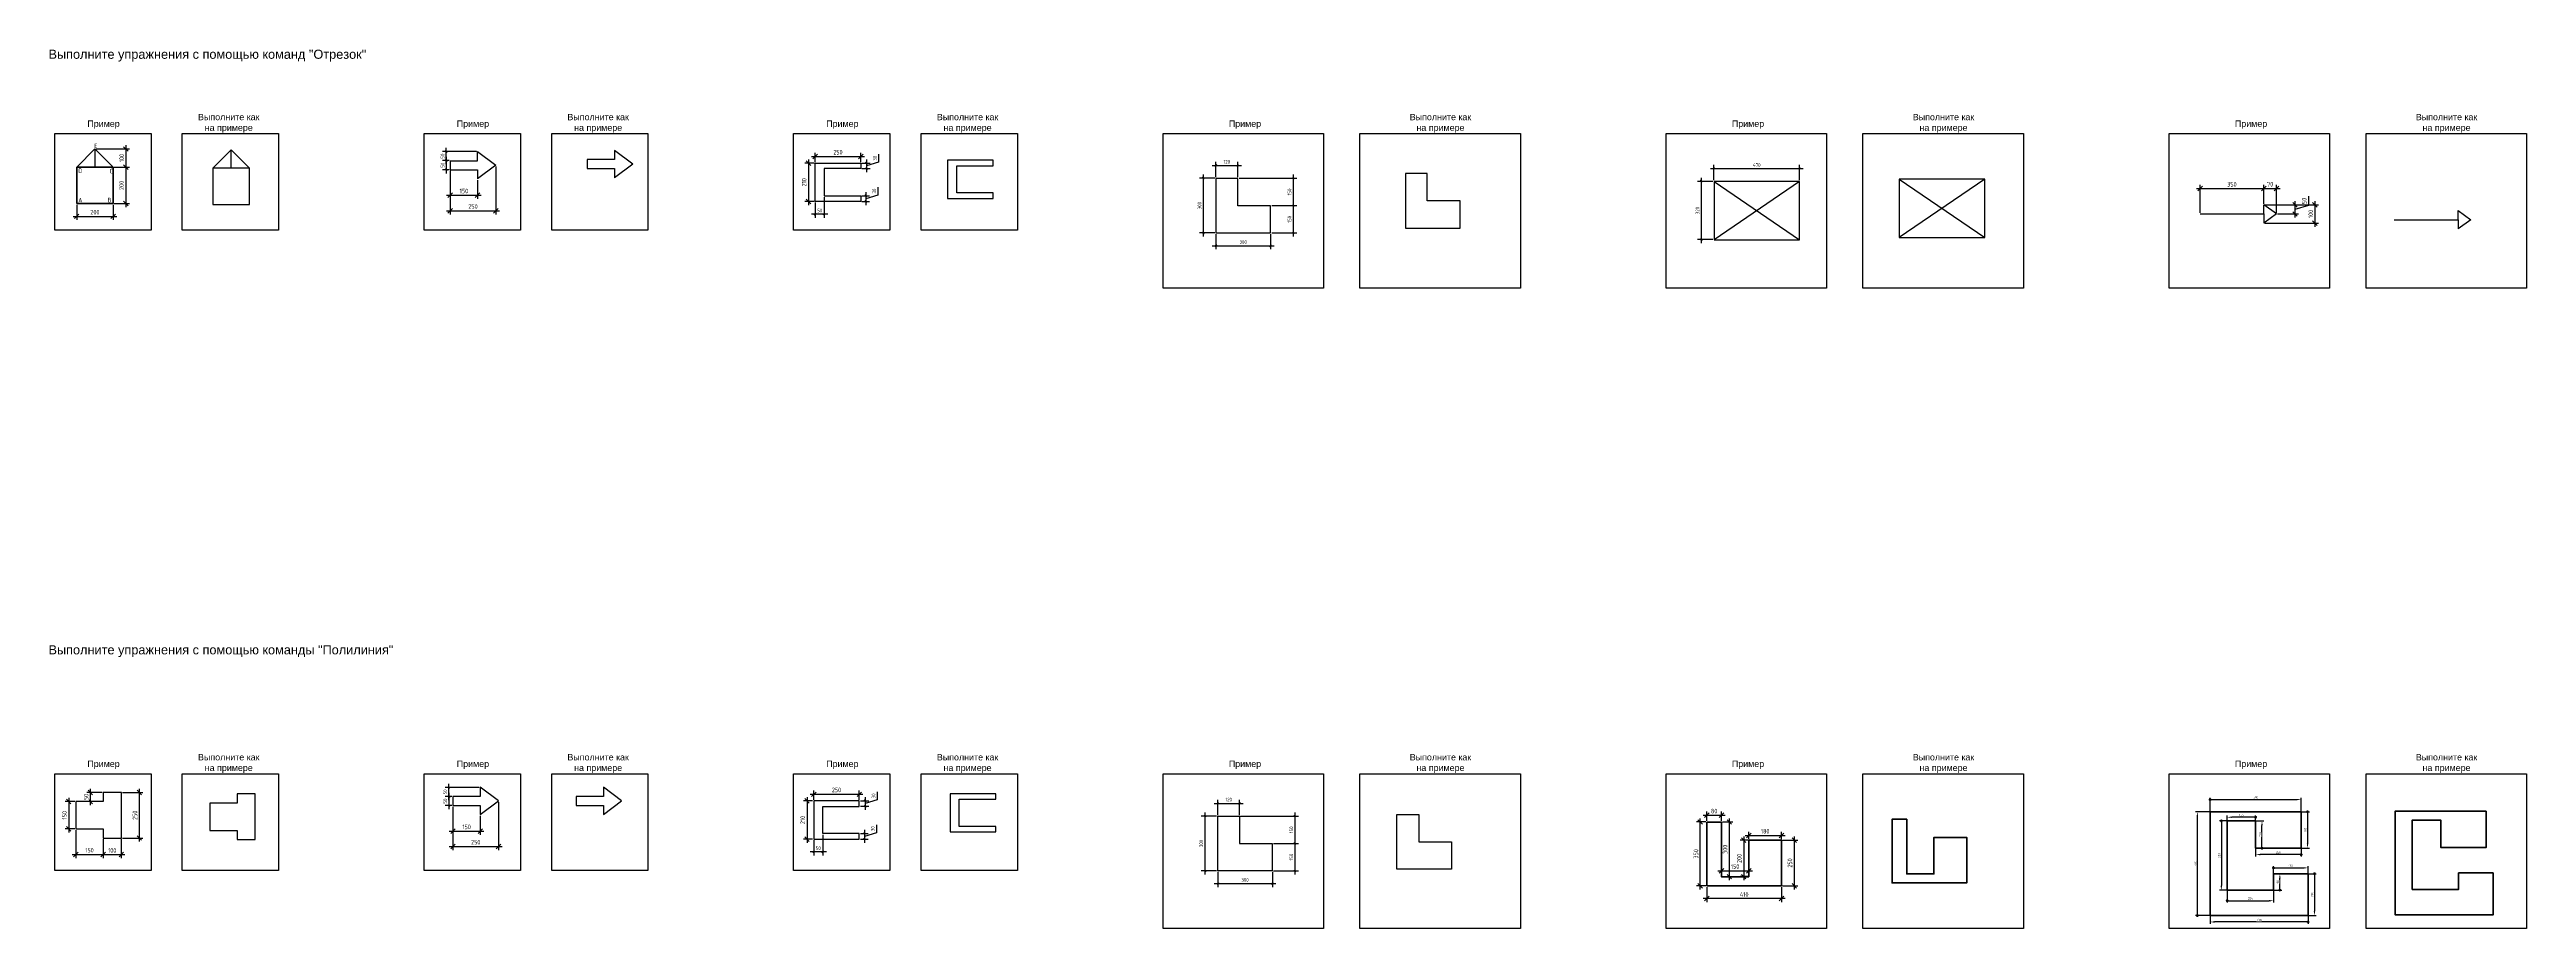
# Model space of a CAD drawing. Header units: millimetres. Extents: x 7700 to 21300, y 4508 to 9334.
import ezdxf

# ---------------------------------------------------------------- set-up
doc = ezdxf.new("R2010")
doc.units = ezdxf.units.MM
doc.layers.add('ЭСКИЗЫ', color=1, linetype='Continuous')
doc.styles.get("Standard").update_dxf_attribs({"font": 'arial.ttf'})
doc.styles.add('ГОСТ 2.304', font='CS_Gost2304.shx')
doc.dimstyles.new('СПДС', dxfattribs={"dimscale": 100, "dimtxt": 2.5, "dimasz": 2.5, "dimexe": 2, "dimexo": 0.625, "dimgap": 1, "dimtad": 1, "dimdec": 0, "dimtxsty": 'ГОСТ 2.304', "dimblk": 'OBLIQUE', "dimblk1": 'OBLIQUE', "dimblk2": 'OBLIQUE', "dimcen": 2.5, "dimdle": 2, "dimadec": 0, "dimazin": 2, "dimtfac": 0.75, "dimtdec": 4, "dimtmove": 1, "dimatfit": 3, "dimfxl": 1, "dimtfill": 1, "dimtolj": 1, "dimarcsym": 1})

# ---------------------------------------------------------------- blocks, each defined once
blk = doc.blocks.new('_Oblique')
at = {"color": 0, "linetype": 'ByBlock', "lineweight": -2}
blk.add_line((-0.5, -0.5), (0.5, 0.5), dxfattribs=at)
blk = doc.blocks.new('*D9')
at = {"layer": 'Defpoints', "color": 0, "ltscale": 5}
for p in [(8049, 8688), (8049, 8488), (8119, 8488)]:
    blk.add_point(p, dxfattribs=at)
at = {"layer": 'ЭСКИЗЫ', "color": 0, "lineweight": -2}
for p, q in [((8119, 8708), (8119, 8468)), ((8055, 8688), (8139, 8688)), ((8055, 8488), (8139, 8488))]:
    blk.add_line(p, q, dxfattribs=at)
at = {"layer": 'ЭСКИЗЫ', "color": 0, "lineweight": -2, "ltscale": 5, "xscale": 25, "yscale": 25, "zscale": 25}
for p, rotation in [((8119, 8688), 90), ((8119, 8488), 270)]:
    blk.add_blockref('_Oblique', p, dxfattribs=dict(at, rotation=rotation))
at = {"layer": 'ЭСКИЗЫ', "color": 0, "ltscale": 5, "insert": (8095, 8588), "char_height": 25, "attachment_point": 5, "rotation": 90, "style": 'ГОСТ 2.304', "bg_fill": 3, "box_fill_scale": 1.1, "bg_fill_color": 256, "bg_fill_true_color": 13158600, "bg_fill_transparency": 0}
blk.add_mtext('\\A1;200', dxfattribs=at)
blk = doc.blocks.new('*D10')
at = {"layer": 'Defpoints', "color": 0, "ltscale": 5}
for p in [(7849, 8488), (8049, 8488), (8049, 8418)]:
    blk.add_point(p, dxfattribs=at)
at = {"layer": 'ЭСКИЗЫ', "color": 0, "lineweight": -2}
for p, q in [((7849, 8482), (7849, 8398)), ((8049, 8482), (8049, 8398)), ((7829, 8418), (8069, 8418))]:
    blk.add_line(p, q, dxfattribs=at)
at = {"layer": 'ЭСКИЗЫ', "color": 0, "lineweight": -2, "ltscale": 5, "xscale": 25, "yscale": 25, "zscale": 25, "rotation": 180}
blk.add_blockref('_Oblique', (7849, 8418), dxfattribs=at)
at = {"layer": 'ЭСКИЗЫ', "color": 0, "lineweight": -2, "ltscale": 5, "xscale": 25, "yscale": 25, "zscale": 25}
blk.add_blockref('_Oblique', (8049, 8418), dxfattribs=at)
at = {"layer": 'ЭСКИЗЫ', "color": 0, "ltscale": 5, "insert": (7949, 8441), "char_height": 25, "attachment_point": 5, "style": 'ГОСТ 2.304', "bg_fill": 3, "box_fill_scale": 1.1, "bg_fill_color": 256, "bg_fill_true_color": 13158600, "bg_fill_transparency": 0}
blk.add_mtext('\\A1;200', dxfattribs=at)
blk = doc.blocks.new('*D11')
at = {"layer": 'Defpoints', "color": 0, "ltscale": 5}
blk.add_point((7949, 8788), dxfattribs=at)
at = {"layer": 'ЭСКИЗЫ', "color": 0, "lineweight": -2}
for p, q in [((7955, 8788), (8139, 8788)), ((8119, 8808), (8119, 8668)), ((8055, 8688), (8139, 8688))]:
    blk.add_line(p, q, dxfattribs=at)
at = {"layer": 'ЭСКИЗЫ', "color": 0, "lineweight": -2, "ltscale": 5, "xscale": 25, "yscale": 25, "zscale": 25}
for p, rotation in [((8119, 8788), 90), ((8119, 8688), 270)]:
    blk.add_blockref('_Oblique', p, dxfattribs=dict(at, rotation=rotation))
at = {"layer": 'ЭСКИЗЫ', "color": 0, "ltscale": 5, "insert": (8096, 8738), "char_height": 25, "attachment_point": 5, "rotation": 90, "style": 'ГОСТ 2.304', "bg_fill": 3, "box_fill_scale": 1.1, "bg_fill_color": 256, "bg_fill_true_color": 13158600, "bg_fill_transparency": 0}
blk.add_mtext('\\A1;100', dxfattribs=at)
at = {"layer": 'Defpoints', "color": 0, "ltscale": 5}
for p in [(8049, 8688), (8119, 8688)]:
    blk.add_point(p, dxfattribs=at)
blk = doc.blocks.new('*D12')
at = {"layer": 'ЭСКИЗЫ', "color": 0, "lineweight": -2}
for p, q in [((9894, 8724), (9858, 8724)), ((9878, 8744), (9878, 8654)), ((9894, 8674), (9858, 8674))]:
    blk.add_line(p, q, dxfattribs=at)
at = {"layer": 'ЭСКИЗЫ', "color": 0, "lineweight": -2, "ltscale": 5, "xscale": 10, "yscale": 10, "zscale": 10}
for p, rotation in [((9878, 8724), 90), ((9878, 8674), 270)]:
    blk.add_blockref('_Oblique', p, dxfattribs=dict(at, rotation=rotation))
at = {"layer": 'ЭСКИЗЫ', "color": 0, "ltscale": 5, "insert": (9858, 8699), "char_height": 20, "attachment_point": 5, "rotation": 90, "style": 'ГОСТ 2.304', "bg_fill": 3, "box_fill_scale": 1.1, "bg_fill_color": 256, "bg_fill_true_color": 13158600, "bg_fill_transparency": 0}
blk.add_mtext('\\A1;50', dxfattribs=at)
at = {"layer": 'Defpoints', "color": 0, "ltscale": 5}
for p in [(9900, 8724), (9878, 8674), (9900, 8674)]:
    blk.add_point(p, dxfattribs=at)
blk = doc.blocks.new('*D13')
at = {"layer": 'Defpoints', "color": 0, "ltscale": 5}
blk.add_point((10050, 8774), dxfattribs=at)
at = {"layer": 'ЭСКИЗЫ', "color": 0, "lineweight": -2}
for p, q in [((10044, 8774), (9858, 8774)), ((9894, 8724), (9858, 8724)), ((9878, 8704), (9878, 8794))]:
    blk.add_line(p, q, dxfattribs=at)
at = {"layer": 'ЭСКИЗЫ', "color": 0, "lineweight": -2, "ltscale": 5, "xscale": 10, "yscale": 10, "zscale": 10}
for p, rotation in [((9878, 8774), 90), ((9878, 8724), 270)]:
    blk.add_blockref('_Oblique', p, dxfattribs=dict(at, rotation=rotation))
at = {"layer": 'ЭСКИЗЫ', "color": 0, "ltscale": 5, "insert": (9858, 8749), "char_height": 20, "attachment_point": 5, "rotation": 90, "style": 'ГОСТ 2.304', "bg_fill": 3, "box_fill_scale": 1.1, "bg_fill_color": 256, "bg_fill_true_color": 13158600, "bg_fill_transparency": 0}
blk.add_mtext('\\A1;50', dxfattribs=at)
at = {"layer": 'Defpoints', "color": 0, "ltscale": 5}
for p in [(9878, 8774), (9900, 8724)]:
    blk.add_point(p, dxfattribs=at)
blk = doc.blocks.new('*D14')
at = {"layer": 'Defpoints', "color": 0, "ltscale": 5}
for p in [(9900, 8674), (10150, 8699), (10150, 8448)]:
    blk.add_point(p, dxfattribs=at)
at = {"layer": 'ЭСКИЗЫ', "color": 0, "lineweight": -2}
for p, q in [((9900, 8667), (9900, 8428)), ((10150, 8692), (10150, 8428)), ((9880, 8448), (10170, 8448))]:
    blk.add_line(p, q, dxfattribs=at)
at = {"layer": 'ЭСКИЗЫ', "color": 0, "lineweight": -2, "ltscale": 5, "xscale": 25, "yscale": 25, "zscale": 25, "rotation": 180}
blk.add_blockref('_Oblique', (9900, 8448), dxfattribs=at)
at = {"layer": 'ЭСКИЗЫ', "color": 0, "lineweight": -2, "ltscale": 5, "xscale": 25, "yscale": 25, "zscale": 25}
blk.add_blockref('_Oblique', (10150, 8448), dxfattribs=at)
at = {"layer": 'ЭСКИЗЫ', "color": 0, "ltscale": 5, "insert": (10025, 8472), "char_height": 25, "attachment_point": 5, "style": 'ГОСТ 2.304', "bg_fill": 3, "box_fill_scale": 1.1, "bg_fill_color": 256, "bg_fill_true_color": 13158600, "bg_fill_transparency": 0}
blk.add_mtext('\\A1;250', dxfattribs=at)
blk = doc.blocks.new('*D15')
at = {"layer": 'Defpoints', "color": 0, "ltscale": 5}
blk.add_point((9900, 8674), dxfattribs=at)
at = {"layer": 'ЭСКИЗЫ', "color": 0, "lineweight": -2}
for p, q in [((9900, 8667), (9900, 8514)), ((10050, 8617), (10050, 8514)), ((9880, 8534), (10070, 8534))]:
    blk.add_line(p, q, dxfattribs=at)
at = {"layer": 'ЭСКИЗЫ', "color": 0, "lineweight": -2, "ltscale": 5, "xscale": 25, "yscale": 25, "zscale": 25, "rotation": 180}
blk.add_blockref('_Oblique', (9900, 8534), dxfattribs=at)
at = {"layer": 'ЭСКИЗЫ', "color": 0, "lineweight": -2, "ltscale": 5, "xscale": 25, "yscale": 25, "zscale": 25}
blk.add_blockref('_Oblique', (10050, 8534), dxfattribs=at)
at = {"layer": 'ЭСКИЗЫ', "color": 0, "ltscale": 5, "insert": (9975, 8557), "char_height": 25, "attachment_point": 5, "style": 'ГОСТ 2.304', "bg_fill": 3, "box_fill_scale": 1.1, "bg_fill_color": 256, "bg_fill_true_color": 13158600, "bg_fill_transparency": 0}
blk.add_mtext('\\A1;150', dxfattribs=at)
at = {"layer": 'Defpoints', "color": 0, "ltscale": 5}
for p in [(10050, 8624), (10050, 8534)]:
    blk.add_point(p, dxfattribs=at)
blk = doc.blocks.new('*D16')
at = {"layer": 'Defpoints', "color": 0, "ltscale": 5}
for p in [(11904, 8710), (12154, 8746), (12154, 8710)]:
    blk.add_point(p, dxfattribs=at)
at = {"layer": 'ЭСКИЗЫ', "color": 0, "lineweight": -2}
for p, q in [((11884, 8746), (12174, 8746)), ((11904, 8716), (11904, 8766)), ((12154, 8716), (12154, 8766))]:
    blk.add_line(p, q, dxfattribs=at)
at = {"layer": 'ЭСКИЗЫ', "color": 0, "lineweight": -2, "ltscale": 5, "xscale": 25, "yscale": 25, "zscale": 25, "rotation": 180}
blk.add_blockref('_Oblique', (11904, 8746), dxfattribs=at)
at = {"layer": 'ЭСКИЗЫ', "color": 0, "lineweight": -2, "ltscale": 5, "xscale": 25, "yscale": 25, "zscale": 25}
blk.add_blockref('_Oblique', (12154, 8746), dxfattribs=at)
at = {"layer": 'ЭСКИЗЫ', "color": 0, "ltscale": 5, "insert": (12029, 8770), "char_height": 25, "attachment_point": 5, "style": 'ГОСТ 2.304', "bg_fill": 3, "box_fill_scale": 1.1, "bg_fill_color": 256, "bg_fill_true_color": 13158600, "bg_fill_transparency": 0}
blk.add_mtext('\\A1;250', dxfattribs=at)
blk = doc.blocks.new('*D17')
at = {"layer": 'ЭСКИЗЫ', "color": 0, "lineweight": -2}
for p, q in [((12160, 8710), (12206, 8710)), ((12186, 8730), (12186, 8660)), ((12252, 8715), (12186, 8695)), ((12252, 8759), (12252, 8715)), ((12160, 8680), (12206, 8680))]:
    blk.add_line(p, q, dxfattribs=at)
at = {"layer": 'ЭСКИЗЫ', "color": 0, "lineweight": -2, "ltscale": 5, "xscale": 10, "yscale": 10, "zscale": 10}
for p, rotation in [((12186, 8710), 90), ((12186, 8680), 270)]:
    blk.add_blockref('_Oblique', p, dxfattribs=dict(at, rotation=rotation))
at = {"layer": 'ЭСКИЗЫ', "color": 0, "ltscale": 5, "insert": (12232, 8737), "char_height": 20, "attachment_point": 5, "rotation": 90, "style": 'ГОСТ 2.304', "bg_fill": 3, "box_fill_scale": 1.1, "bg_fill_color": 256, "bg_fill_true_color": 13158600, "bg_fill_transparency": 0}
blk.add_mtext('\\A1;30', dxfattribs=at)
at = {"layer": 'Defpoints', "color": 0, "ltscale": 5}
for p in [(12154, 8710), (12154, 8680), (12186, 8680)]:
    blk.add_point(p, dxfattribs=at)
blk = doc.blocks.new('*D18')
at = {"layer": 'ЭСКИЗЫ', "color": 0, "lineweight": -2}
for p, q in [((12248, 8579), (12248, 8535)), ((12160, 8530), (12202, 8530)), ((12160, 8500), (12202, 8500)), ((12182, 8550), (12182, 8480)), ((12248, 8535), (12182, 8515))]:
    blk.add_line(p, q, dxfattribs=at)
at = {"layer": 'ЭСКИЗЫ', "color": 0, "lineweight": -2, "ltscale": 5, "xscale": 10, "yscale": 10, "zscale": 10}
for p, rotation in [((12182, 8530), 90), ((12182, 8500), 270)]:
    blk.add_blockref('_Oblique', p, dxfattribs=dict(at, rotation=rotation))
at = {"layer": 'ЭСКИЗЫ', "color": 0, "ltscale": 5, "insert": (12228, 8557), "char_height": 20, "attachment_point": 5, "rotation": 90, "style": 'ГОСТ 2.304', "bg_fill": 3, "box_fill_scale": 1.1, "bg_fill_color": 256, "bg_fill_true_color": 13158600, "bg_fill_transparency": 0}
blk.add_mtext('\\A1;30', dxfattribs=at)
at = {"layer": 'Defpoints', "color": 0, "ltscale": 5}
for p in [(12154, 8530), (12154, 8500), (12182, 8500)]:
    blk.add_point(p, dxfattribs=at)
blk = doc.blocks.new('*D19')
at = {"layer": 'Defpoints', "color": 0, "ltscale": 5}
for p in [(11904, 8710), (11867, 8500), (11904, 8500)]:
    blk.add_point(p, dxfattribs=at)
at = {"layer": 'ЭСКИЗЫ', "color": 0, "lineweight": -2}
for p, q in [((11898, 8710), (11847, 8710)), ((11867, 8730), (11867, 8480)), ((11898, 8500), (11847, 8500))]:
    blk.add_line(p, q, dxfattribs=at)
at = {"layer": 'ЭСКИЗЫ', "color": 0, "lineweight": -2, "ltscale": 5, "xscale": 25, "yscale": 25, "zscale": 25}
for p, rotation in [((11867, 8710), 90), ((11867, 8500), 270)]:
    blk.add_blockref('_Oblique', p, dxfattribs=dict(at, rotation=rotation))
at = {"layer": 'ЭСКИЗЫ', "color": 0, "ltscale": 5, "insert": (11843, 8605), "char_height": 25, "attachment_point": 5, "rotation": 90, "style": 'ГОСТ 2.304', "bg_fill": 3, "box_fill_scale": 1.1, "bg_fill_color": 256, "bg_fill_true_color": 13158600, "bg_fill_transparency": 0}
blk.add_mtext('\\A1;210', dxfattribs=at)
blk = doc.blocks.new('*D20')
at = {"layer": 'ЭСКИЗЫ', "color": 0, "lineweight": -2}
for p, q in [((11904, 8494), (11904, 8410)), ((11954, 8524), (11954, 8410)), ((11974, 8430), (11884, 8430))]:
    blk.add_line(p, q, dxfattribs=at)
at = {"layer": 'ЭСКИЗЫ', "color": 0, "lineweight": -2, "ltscale": 5, "xscale": 10, "yscale": 10, "zscale": 10, "rotation": 180}
blk.add_blockref('_Oblique', (11904, 8430), dxfattribs=at)
at = {"layer": 'ЭСКИЗЫ', "color": 0, "lineweight": -2, "ltscale": 5, "xscale": 10, "yscale": 10, "zscale": 10}
blk.add_blockref('_Oblique', (11954, 8430), dxfattribs=at)
at = {"layer": 'ЭСКИЗЫ', "color": 0, "ltscale": 5, "insert": (11929, 8450), "char_height": 20, "attachment_point": 5, "style": 'ГОСТ 2.304', "bg_fill": 3, "box_fill_scale": 1.1, "bg_fill_color": 256, "bg_fill_true_color": 13158600, "bg_fill_transparency": 0}
blk.add_mtext('\\A1;50', dxfattribs=at)
at = {"layer": 'Defpoints', "color": 0, "ltscale": 5}
for p in [(11904, 8500), (11954, 8530), (11904, 8430)]:
    blk.add_point(p, dxfattribs=at)
blk = doc.blocks.new('*D21')
at = {"layer": 'Defpoints', "color": 0, "ltscale": 5}
for p in [(14104, 8627), (14034, 8327), (14104, 8327)]:
    blk.add_point(p, dxfattribs=at)
at = {"layer": 'ЭСКИЗЫ', "color": 0, "lineweight": -2}
for p, q in [((14098, 8627), (14014, 8627)), ((14034, 8647), (14034, 8307)), ((14098, 8327), (14014, 8327))]:
    blk.add_line(p, q, dxfattribs=at)
at = {"layer": 'ЭСКИЗЫ', "color": 0, "lineweight": -2, "ltscale": 5, "xscale": 10, "yscale": 10, "zscale": 10}
for p, rotation in [((14034, 8627), 90), ((14034, 8327), 270)]:
    blk.add_blockref('_Oblique', p, dxfattribs=dict(at, rotation=rotation))
at = {"layer": 'ЭСКИЗЫ', "color": 0, "ltscale": 5, "insert": (14014, 8477), "char_height": 20, "attachment_point": 5, "rotation": 90, "style": 'ГОСТ 2.304', "bg_fill": 3, "box_fill_scale": 1.1, "bg_fill_color": 256, "bg_fill_true_color": 13158600, "bg_fill_transparency": 0}
blk.add_mtext('\\A1;300', dxfattribs=at)
blk = doc.blocks.new('*D22')
at = {"layer": 'Defpoints', "color": 0, "ltscale": 5}
for p in [(14104, 8327), (14404, 8327), (14404, 8257)]:
    blk.add_point(p, dxfattribs=at)
at = {"layer": 'ЭСКИЗЫ', "color": 0, "lineweight": -2}
for p, q in [((14104, 8320), (14104, 8237)), ((14404, 8320), (14404, 8237)), ((14084, 8257), (14424, 8257))]:
    blk.add_line(p, q, dxfattribs=at)
at = {"layer": 'ЭСКИЗЫ', "color": 0, "lineweight": -2, "ltscale": 5, "xscale": 10, "yscale": 10, "zscale": 10, "rotation": 180}
blk.add_blockref('_Oblique', (14104, 8257), dxfattribs=at)
at = {"layer": 'ЭСКИЗЫ', "color": 0, "lineweight": -2, "ltscale": 5, "xscale": 10, "yscale": 10, "zscale": 10}
blk.add_blockref('_Oblique', (14404, 8257), dxfattribs=at)
at = {"layer": 'ЭСКИЗЫ', "color": 0, "ltscale": 5, "insert": (14254, 8277), "char_height": 20, "attachment_point": 5, "style": 'ГОСТ 2.304', "bg_fill": 3, "box_fill_scale": 1.1, "bg_fill_color": 256, "bg_fill_true_color": 13158600, "bg_fill_transparency": 0}
blk.add_mtext('\\A1;300', dxfattribs=at)
blk = doc.blocks.new('*D23')
at = {"layer": 'Defpoints', "color": 0, "ltscale": 5}
for p in [(14104, 8627), (14224, 8627)]:
    blk.add_point(p, dxfattribs=at)
at = {"layer": 'ЭСКИЗЫ', "color": 0, "lineweight": -2}
for p, q in [((14104, 8633), (14104, 8717)), ((14224, 8633), (14224, 8717)), ((14084, 8697), (14244, 8697))]:
    blk.add_line(p, q, dxfattribs=at)
at = {"layer": 'ЭСКИЗЫ', "color": 0, "lineweight": -2, "ltscale": 5, "xscale": 10, "yscale": 10, "zscale": 10, "rotation": 180}
blk.add_blockref('_Oblique', (14104, 8697), dxfattribs=at)
at = {"layer": 'ЭСКИЗЫ', "color": 0, "lineweight": -2, "ltscale": 5, "xscale": 10, "yscale": 10, "zscale": 10}
blk.add_blockref('_Oblique', (14224, 8697), dxfattribs=at)
at = {"layer": 'ЭСКИЗЫ', "color": 0, "ltscale": 5, "insert": (14164, 8717), "char_height": 20, "attachment_point": 5, "style": 'ГОСТ 2.304', "bg_fill": 3, "box_fill_scale": 1.1, "bg_fill_color": 256, "bg_fill_true_color": 13158600, "bg_fill_transparency": 0}
blk.add_mtext('\\A1;120', dxfattribs=at)
at = {"layer": 'Defpoints', "color": 0, "ltscale": 5}
blk.add_point((14224, 8697), dxfattribs=at)
blk = doc.blocks.new('*D24')
at = {"layer": 'Defpoints', "color": 0, "ltscale": 5}
for p in [(14224, 8627), (14404, 8477)]:
    blk.add_point(p, dxfattribs=at)
at = {"layer": 'ЭСКИЗЫ', "color": 0, "lineweight": -2}
for p, q in [((14231, 8627), (14549, 8627)), ((14529, 8647), (14529, 8457)), ((14411, 8477), (14549, 8477))]:
    blk.add_line(p, q, dxfattribs=at)
at = {"layer": 'ЭСКИЗЫ', "color": 0, "lineweight": -2, "ltscale": 5, "xscale": 10, "yscale": 10, "zscale": 10}
for p, rotation in [((14529, 8627), 90), ((14529, 8477), 270)]:
    blk.add_blockref('_Oblique', p, dxfattribs=dict(at, rotation=rotation))
at = {"layer": 'ЭСКИЗЫ', "color": 0, "ltscale": 5, "insert": (14508, 8552), "char_height": 20, "attachment_point": 5, "rotation": 90, "style": 'ГОСТ 2.304', "bg_fill": 3, "box_fill_scale": 1.1, "bg_fill_color": 256, "bg_fill_true_color": 13158600, "bg_fill_transparency": 0}
blk.add_mtext('\\A1;150', dxfattribs=at)
at = {"layer": 'Defpoints', "color": 0, "ltscale": 5}
blk.add_point((14529, 8477), dxfattribs=at)
blk = doc.blocks.new('*D25')
at = {"layer": 'Defpoints', "color": 0, "ltscale": 5}
for p in [(14404, 8477), (14404, 8327)]:
    blk.add_point(p, dxfattribs=at)
at = {"layer": 'ЭСКИЗЫ', "color": 0, "lineweight": -2}
for p, q in [((14411, 8477), (14549, 8477)), ((14529, 8497), (14529, 8307)), ((14411, 8327), (14549, 8327))]:
    blk.add_line(p, q, dxfattribs=at)
at = {"layer": 'ЭСКИЗЫ', "color": 0, "lineweight": -2, "ltscale": 5, "xscale": 10, "yscale": 10, "zscale": 10}
for p, rotation in [((14529, 8477), 90), ((14529, 8327), 270)]:
    blk.add_blockref('_Oblique', p, dxfattribs=dict(at, rotation=rotation))
at = {"layer": 'ЭСКИЗЫ', "color": 0, "ltscale": 5, "insert": (14508, 8402), "char_height": 20, "attachment_point": 5, "rotation": 90, "style": 'ГОСТ 2.304', "bg_fill": 3, "box_fill_scale": 1.1, "bg_fill_color": 256, "bg_fill_true_color": 13158600, "bg_fill_transparency": 0}
blk.add_mtext('\\A1;150', dxfattribs=at)
at = {"layer": 'Defpoints', "color": 0, "ltscale": 5}
blk.add_point((14529, 8327), dxfattribs=at)
blk = doc.blocks.new('*D26')
at = {"layer": 'Defpoints', "color": 0, "ltscale": 5}
for p in [(16839, 8610), (17309, 8680), (17309, 8610)]:
    blk.add_point(p, dxfattribs=at)
at = {"layer": 'ЭСКИЗЫ', "color": 0, "lineweight": -2}
for p, q in [((16819, 8680), (17329, 8680)), ((16839, 8616), (16839, 8700)), ((17309, 8616), (17309, 8700))]:
    blk.add_line(p, q, dxfattribs=at)
at = {"layer": 'ЭСКИЗЫ', "color": 0, "lineweight": -2, "ltscale": 5, "xscale": 10, "yscale": 10, "zscale": 10, "rotation": 180}
blk.add_blockref('_Oblique', (16839, 8680), dxfattribs=at)
at = {"layer": 'ЭСКИЗЫ', "color": 0, "lineweight": -2, "ltscale": 5, "xscale": 10, "yscale": 10, "zscale": 10}
blk.add_blockref('_Oblique', (17309, 8680), dxfattribs=at)
at = {"layer": 'ЭСКИЗЫ', "color": 0, "ltscale": 5, "insert": (17074, 8700), "char_height": 20, "attachment_point": 5, "style": 'ГОСТ 2.304', "bg_fill": 3, "box_fill_scale": 1.1, "bg_fill_color": 256, "bg_fill_true_color": 13158600, "bg_fill_transparency": 0}
blk.add_mtext('\\A1;470', dxfattribs=at)
blk = doc.blocks.new('*D27')
at = {"layer": 'Defpoints', "color": 0, "ltscale": 5}
for p in [(16839, 8610), (16769, 8290), (16839, 8290)]:
    blk.add_point(p, dxfattribs=at)
at = {"layer": 'ЭСКИЗЫ', "color": 0, "lineweight": -2}
for p, q in [((16833, 8610), (16749, 8610)), ((16769, 8630), (16769, 8270)), ((16833, 8290), (16749, 8290))]:
    blk.add_line(p, q, dxfattribs=at)
at = {"layer": 'ЭСКИЗЫ', "color": 0, "lineweight": -2, "ltscale": 5, "xscale": 10, "yscale": 10, "zscale": 10}
for p, rotation in [((16769, 8610), 90), ((16769, 8290), 270)]:
    blk.add_blockref('_Oblique', p, dxfattribs=dict(at, rotation=rotation))
at = {"layer": 'ЭСКИЗЫ', "color": 0, "ltscale": 5, "insert": (16748, 8450), "char_height": 20, "attachment_point": 5, "rotation": 90, "style": 'ГОСТ 2.304', "bg_fill": 3, "box_fill_scale": 1.1, "bg_fill_color": 256, "bg_fill_true_color": 13158600, "bg_fill_transparency": 0}
blk.add_mtext('\\A1;320', dxfattribs=at)
blk = doc.blocks.new('*D28')
at = {"layer": 'Defpoints', "color": 0, "ltscale": 5}
for p in [(19858, 8571), (19858, 8481), (19508, 8431)]:
    blk.add_point(p, dxfattribs=at)
at = {"layer": 'ЭСКИЗЫ', "color": 0, "lineweight": -2}
for p, q in [((19488, 8571), (19878, 8571)), ((19508, 8437), (19508, 8591)), ((19858, 8487), (19858, 8591))]:
    blk.add_line(p, q, dxfattribs=at)
at = {"layer": 'ЭСКИЗЫ', "color": 0, "lineweight": -2, "ltscale": 5, "xscale": 25, "yscale": 25, "zscale": 25, "rotation": 180}
blk.add_blockref('_Oblique', (19508, 8571), dxfattribs=at)
at = {"layer": 'ЭСКИЗЫ', "color": 0, "lineweight": -2, "ltscale": 5, "xscale": 25, "yscale": 25, "zscale": 25}
blk.add_blockref('_Oblique', (19858, 8571), dxfattribs=at)
at = {"layer": 'ЭСКИЗЫ', "color": 0, "ltscale": 5, "insert": (19683, 8594), "char_height": 25, "attachment_point": 5, "style": 'ГОСТ 2.304', "bg_fill": 3, "box_fill_scale": 1.1, "bg_fill_color": 256, "bg_fill_true_color": 13158600, "bg_fill_transparency": 0}
blk.add_mtext('\\A1;350', dxfattribs=at)
blk = doc.blocks.new('*D29')
at = {"layer": 'Defpoints', "color": 0, "ltscale": 5}
for p in [(19858, 8481), (19928, 8431)]:
    blk.add_point(p, dxfattribs=at)
at = {"layer": 'ЭСКИЗЫ', "color": 0, "lineweight": -2}
for p, q in [((19838, 8571), (19948, 8571)), ((19858, 8487), (19858, 8591)), ((19928, 8437), (19928, 8591))]:
    blk.add_line(p, q, dxfattribs=at)
at = {"layer": 'ЭСКИЗЫ', "color": 0, "lineweight": -2, "ltscale": 5, "xscale": 25, "yscale": 25, "zscale": 25, "rotation": 180}
blk.add_blockref('_Oblique', (19858, 8571), dxfattribs=at)
at = {"layer": 'ЭСКИЗЫ', "color": 0, "lineweight": -2, "ltscale": 5, "xscale": 25, "yscale": 25, "zscale": 25}
blk.add_blockref('_Oblique', (19928, 8571), dxfattribs=at)
at = {"layer": 'ЭСКИЗЫ', "color": 0, "ltscale": 5, "insert": (19893, 8594), "char_height": 25, "attachment_point": 5, "style": 'ГОСТ 2.304', "bg_fill": 3, "box_fill_scale": 1.1, "bg_fill_color": 256, "bg_fill_true_color": 13158600, "bg_fill_transparency": 0}
blk.add_mtext('\\A1;70', dxfattribs=at)
at = {"layer": 'Defpoints', "color": 0, "ltscale": 5}
blk.add_point((19928, 8571), dxfattribs=at)
blk = doc.blocks.new('*D30')
at = {"layer": 'Defpoints', "color": 0, "ltscale": 5}
for p in [(19858, 8481), (19928, 8431)]:
    blk.add_point(p, dxfattribs=at)
at = {"layer": 'ЭСКИЗЫ', "color": 0, "lineweight": -2}
for p, q in [((19864, 8481), (20049, 8481)), ((20029, 8501), (20029, 8411)), ((20103, 8478), (20029, 8456)), ((20103, 8528), (20103, 8478)), ((19934, 8431), (20049, 8431))]:
    blk.add_line(p, q, dxfattribs=at)
at = {"layer": 'ЭСКИЗЫ', "color": 0, "lineweight": -2, "ltscale": 5, "xscale": 25, "yscale": 25, "zscale": 25}
for p, rotation in [((20029, 8481), 90), ((20029, 8431), 270)]:
    blk.add_blockref('_Oblique', p, dxfattribs=dict(at, rotation=rotation))
at = {"layer": 'ЭСКИЗЫ', "color": 0, "ltscale": 5, "insert": (20080, 8503), "char_height": 25, "attachment_point": 5, "rotation": 90, "style": 'ГОСТ 2.304', "bg_fill": 3, "box_fill_scale": 1.1, "bg_fill_color": 256, "bg_fill_true_color": 13158600, "bg_fill_transparency": 0}
blk.add_mtext('\\A1;50', dxfattribs=at)
at = {"layer": 'Defpoints', "color": 0, "ltscale": 5}
blk.add_point((20029, 8431), dxfattribs=at)
blk = doc.blocks.new('*D31')
at = {"layer": 'Defpoints', "color": 0, "ltscale": 5}
for p in [(19858, 8481), (19858, 8381)]:
    blk.add_point(p, dxfattribs=at)
at = {"layer": 'ЭСКИЗЫ', "color": 0, "lineweight": -2}
for p, q in [((19864, 8481), (20158, 8481)), ((20138, 8501), (20138, 8361)), ((19864, 8381), (20158, 8381))]:
    blk.add_line(p, q, dxfattribs=at)
at = {"layer": 'ЭСКИЗЫ', "color": 0, "lineweight": -2, "ltscale": 5, "xscale": 25, "yscale": 25, "zscale": 25}
for p, rotation in [((20138, 8481), 90), ((20138, 8381), 270)]:
    blk.add_blockref('_Oblique', p, dxfattribs=dict(at, rotation=rotation))
at = {"layer": 'ЭСКИЗЫ', "color": 0, "ltscale": 5, "insert": (20115, 8431), "char_height": 25, "attachment_point": 5, "rotation": 90, "style": 'ГОСТ 2.304', "bg_fill": 3, "box_fill_scale": 1.1, "bg_fill_color": 256, "bg_fill_true_color": 13158600, "bg_fill_transparency": 0}
blk.add_mtext('\\A1;100', dxfattribs=at)
at = {"layer": 'Defpoints', "color": 0, "ltscale": 5}
blk.add_point((20138, 8381), dxfattribs=at)
blk = doc.blocks.new('*D32')
at = {"layer": 'ЭСКИЗЫ', "color": 0, "lineweight": -2}
for p, q in [((7838, 5205), (7785, 5205)), ((7805, 5225), (7805, 5035)), ((7838, 5055), (7785, 5055))]:
    blk.add_line(p, q, dxfattribs=at)
at = {"layer": 'ЭСКИЗЫ', "color": 0, "lineweight": -2, "ltscale": 5, "xscale": 25, "yscale": 25, "zscale": 25}
for p, rotation in [((7805, 5205), 90), ((7805, 5055), 270)]:
    blk.add_blockref('_Oblique', p, dxfattribs=dict(at, rotation=rotation))
at = {"layer": 'ЭСКИЗЫ', "color": 0, "ltscale": 5, "insert": (7782, 5130), "char_height": 25, "attachment_point": 5, "rotation": 90, "style": 'ГОСТ 2.304', "bg_fill": 3, "box_fill_scale": 1.1, "bg_fill_color": 256, "bg_fill_true_color": 13158600, "bg_fill_transparency": 0}
blk.add_mtext('\\A1;150', dxfattribs=at)
at = {"layer": 'Defpoints', "color": 0, "ltscale": 5}
for p in [(7844, 5205), (7805, 5055), (7844, 5055)]:
    blk.add_point(p, dxfattribs=at)
blk = doc.blocks.new('*D33')
at = {"layer": 'Defpoints', "color": 0, "ltscale": 5}
blk.add_point((7844, 5055), dxfattribs=at)
at = {"layer": 'ЭСКИЗЫ', "color": 0, "lineweight": -2}
for p, q in [((7844, 5048), (7844, 4895)), ((7824, 4915), (8014, 4915)), ((7994, 4998), (7994, 4895))]:
    blk.add_line(p, q, dxfattribs=at)
at = {"layer": 'ЭСКИЗЫ', "color": 0, "lineweight": -2, "ltscale": 5, "xscale": 25, "yscale": 25, "zscale": 25, "rotation": 180}
blk.add_blockref('_Oblique', (7844, 4915), dxfattribs=at)
at = {"layer": 'ЭСКИЗЫ', "color": 0, "lineweight": -2, "ltscale": 5, "xscale": 25, "yscale": 25, "zscale": 25}
blk.add_blockref('_Oblique', (7994, 4915), dxfattribs=at)
at = {"layer": 'ЭСКИЗЫ', "color": 0, "ltscale": 5, "insert": (7919, 4938), "char_height": 25, "attachment_point": 5, "style": 'ГОСТ 2.304', "bg_fill": 3, "box_fill_scale": 1.1, "bg_fill_color": 256, "bg_fill_true_color": 13158600, "bg_fill_transparency": 0}
blk.add_mtext('\\A1;150', dxfattribs=at)
at = {"layer": 'Defpoints', "color": 0, "ltscale": 5}
for p in [(7994, 5005), (7994, 4915)]:
    blk.add_point(p, dxfattribs=at)
blk = doc.blocks.new('*D34')
at = {"layer": 'ЭСКИЗЫ', "color": 0, "lineweight": -2}
for p, q in [((7974, 4915), (8114, 4915)), ((7994, 4998), (7994, 4895)), ((8094, 4998), (8094, 4895))]:
    blk.add_line(p, q, dxfattribs=at)
at = {"layer": 'ЭСКИЗЫ', "color": 0, "lineweight": -2, "ltscale": 5, "xscale": 25, "yscale": 25, "zscale": 25, "rotation": 180}
blk.add_blockref('_Oblique', (7994, 4915), dxfattribs=at)
at = {"layer": 'ЭСКИЗЫ', "color": 0, "lineweight": -2, "ltscale": 5, "xscale": 25, "yscale": 25, "zscale": 25}
blk.add_blockref('_Oblique', (8094, 4915), dxfattribs=at)
at = {"layer": 'ЭСКИЗЫ', "color": 0, "ltscale": 5, "insert": (8044, 4937), "char_height": 25, "attachment_point": 5, "style": 'ГОСТ 2.304', "bg_fill": 3, "box_fill_scale": 1.1, "bg_fill_color": 256, "bg_fill_true_color": 13158600, "bg_fill_transparency": 0}
blk.add_mtext('\\A1;100', dxfattribs=at)
at = {"layer": 'Defpoints', "color": 0, "ltscale": 5}
for p in [(7994, 5005), (8094, 5005), (8094, 4915)]:
    blk.add_point(p, dxfattribs=at)
blk = doc.blocks.new('*D35')
at = {"layer": 'Defpoints', "color": 0, "ltscale": 5}
for p in [(8094, 5255), (8193, 5255), (8094, 5005)]:
    blk.add_point(p, dxfattribs=at)
at = {"layer": 'ЭСКИЗЫ', "color": 0, "lineweight": -2}
for p, q in [((8100, 5255), (8213, 5255)), ((8193, 4985), (8193, 5275)), ((8100, 5005), (8213, 5005))]:
    blk.add_line(p, q, dxfattribs=at)
at = {"layer": 'ЭСКИЗЫ', "color": 0, "lineweight": -2, "ltscale": 5, "xscale": 25, "yscale": 25, "zscale": 25}
for p, rotation in [((8193, 5255), 90), ((8193, 5005), 270)]:
    blk.add_blockref('_Oblique', p, dxfattribs=dict(at, rotation=rotation))
at = {"layer": 'ЭСКИЗЫ', "color": 0, "ltscale": 5, "insert": (8169, 5130), "char_height": 25, "attachment_point": 5, "rotation": 90, "style": 'ГОСТ 2.304', "bg_fill": 3, "box_fill_scale": 1.1, "bg_fill_color": 256, "bg_fill_true_color": 13158600, "bg_fill_transparency": 0}
blk.add_mtext('\\A1;250', dxfattribs=at)
blk = doc.blocks.new('*D36')
at = {"layer": 'Defpoints', "color": 0, "ltscale": 5}
for p in [(7994, 5255), (7994, 5205)]:
    blk.add_point(p, dxfattribs=at)
at = {"layer": 'ЭСКИЗЫ', "color": 0, "lineweight": -2}
for p, q in [((7988, 5255), (7904, 5255)), ((7988, 5205), (7904, 5205)), ((7924, 5185), (7924, 5275))]:
    blk.add_line(p, q, dxfattribs=at)
at = {"layer": 'ЭСКИЗЫ', "color": 0, "lineweight": -2, "ltscale": 5, "xscale": 25, "yscale": 25, "zscale": 25}
for p, rotation in [((7924, 5255), 90), ((7924, 5205), 270)]:
    blk.add_blockref('_Oblique', p, dxfattribs=dict(at, rotation=rotation))
at = {"layer": 'ЭСКИЗЫ', "color": 0, "ltscale": 5, "insert": (7901, 5230), "char_height": 25, "attachment_point": 5, "rotation": 90, "style": 'ГОСТ 2.304', "bg_fill": 3, "box_fill_scale": 1.1, "bg_fill_color": 256, "bg_fill_true_color": 13158600, "bg_fill_transparency": 0}
blk.add_mtext('\\A1;50', dxfattribs=at)
at = {"layer": 'Defpoints', "color": 0, "ltscale": 5}
blk.add_point((7924, 5255), dxfattribs=at)
blk = doc.blocks.new('*D37')
at = {"layer": 'ЭСКИЗЫ', "color": 0, "lineweight": -2}
for p, q in [((9908, 5233), (9873, 5233)), ((9908, 5183), (9873, 5183)), ((9893, 5253), (9893, 5163))]:
    blk.add_line(p, q, dxfattribs=at)
at = {"layer": 'ЭСКИЗЫ', "color": 0, "lineweight": -2, "ltscale": 5, "xscale": 10, "yscale": 10, "zscale": 10}
for p, rotation in [((9893, 5233), 90), ((9893, 5183), 270)]:
    blk.add_blockref('_Oblique', p, dxfattribs=dict(at, rotation=rotation))
at = {"layer": 'ЭСКИЗЫ', "color": 0, "ltscale": 5, "insert": (9872, 5208), "char_height": 20, "attachment_point": 5, "rotation": 90, "style": 'ГОСТ 2.304', "bg_fill": 3, "box_fill_scale": 1.1, "bg_fill_color": 256, "bg_fill_true_color": 13158600, "bg_fill_transparency": 0}
blk.add_mtext('\\A1;50', dxfattribs=at)
at = {"layer": 'Defpoints', "color": 0, "ltscale": 5}
for p in [(9893, 5183), (9915, 5233), (9915, 5183)]:
    blk.add_point(p, dxfattribs=at)
blk = doc.blocks.new('*D38')
at = {"layer": 'Defpoints', "color": 0, "ltscale": 5}
blk.add_point((10065, 5283), dxfattribs=at)
at = {"layer": 'ЭСКИЗЫ', "color": 0, "lineweight": -2}
for p, q in [((10058, 5283), (9873, 5283)), ((9908, 5233), (9873, 5233)), ((9893, 5213), (9893, 5303))]:
    blk.add_line(p, q, dxfattribs=at)
at = {"layer": 'ЭСКИЗЫ', "color": 0, "lineweight": -2, "ltscale": 5, "xscale": 10, "yscale": 10, "zscale": 10}
for p, rotation in [((9893, 5283), 90), ((9893, 5233), 270)]:
    blk.add_blockref('_Oblique', p, dxfattribs=dict(at, rotation=rotation))
at = {"layer": 'ЭСКИЗЫ', "color": 0, "ltscale": 5, "insert": (9872, 5258), "char_height": 20, "attachment_point": 5, "rotation": 90, "style": 'ГОСТ 2.304', "bg_fill": 3, "box_fill_scale": 1.1, "bg_fill_color": 256, "bg_fill_true_color": 13158600, "bg_fill_transparency": 0}
blk.add_mtext('\\A1;50', dxfattribs=at)
at = {"layer": 'Defpoints', "color": 0, "ltscale": 5}
for p in [(9893, 5283), (9915, 5233)]:
    blk.add_point(p, dxfattribs=at)
blk = doc.blocks.new('*D39')
at = {"layer": 'Defpoints', "color": 0, "ltscale": 5}
for p in [(9915, 5183), (10165, 5208), (10165, 4958)]:
    blk.add_point(p, dxfattribs=at)
at = {"layer": 'ЭСКИЗЫ', "color": 0, "lineweight": -2}
for p, q in [((9915, 5177), (9915, 4938)), ((10165, 5202), (10165, 4938)), ((9895, 4958), (10185, 4958))]:
    blk.add_line(p, q, dxfattribs=at)
at = {"layer": 'ЭСКИЗЫ', "color": 0, "lineweight": -2, "ltscale": 5, "xscale": 25, "yscale": 25, "zscale": 25, "rotation": 180}
blk.add_blockref('_Oblique', (9915, 4958), dxfattribs=at)
at = {"layer": 'ЭСКИЗЫ', "color": 0, "lineweight": -2, "ltscale": 5, "xscale": 25, "yscale": 25, "zscale": 25}
blk.add_blockref('_Oblique', (10165, 4958), dxfattribs=at)
at = {"layer": 'ЭСКИЗЫ', "color": 0, "ltscale": 5, "insert": (10040, 4982), "char_height": 25, "attachment_point": 5, "style": 'ГОСТ 2.304', "bg_fill": 3, "box_fill_scale": 1.1, "bg_fill_color": 256, "bg_fill_true_color": 13158600, "bg_fill_transparency": 0}
blk.add_mtext('\\A1;250', dxfattribs=at)
blk = doc.blocks.new('*D40')
at = {"layer": 'Defpoints', "color": 0, "ltscale": 5}
blk.add_point((9915, 5183), dxfattribs=at)
at = {"layer": 'ЭСКИЗЫ', "color": 0, "lineweight": -2}
for p, q in [((9915, 5177), (9915, 5023)), ((9895, 5043), (10085, 5043)), ((10065, 5127), (10065, 5023))]:
    blk.add_line(p, q, dxfattribs=at)
at = {"layer": 'ЭСКИЗЫ', "color": 0, "lineweight": -2, "ltscale": 5, "xscale": 25, "yscale": 25, "zscale": 25, "rotation": 180}
blk.add_blockref('_Oblique', (9915, 5043), dxfattribs=at)
at = {"layer": 'ЭСКИЗЫ', "color": 0, "lineweight": -2, "ltscale": 5, "xscale": 25, "yscale": 25, "zscale": 25}
blk.add_blockref('_Oblique', (10065, 5043), dxfattribs=at)
at = {"layer": 'ЭСКИЗЫ', "color": 0, "ltscale": 5, "insert": (9990, 5066), "char_height": 25, "attachment_point": 5, "style": 'ГОСТ 2.304', "bg_fill": 3, "box_fill_scale": 1.1, "bg_fill_color": 256, "bg_fill_true_color": 13158600, "bg_fill_transparency": 0}
blk.add_mtext('\\A1;150', dxfattribs=at)
at = {"layer": 'Defpoints', "color": 0, "ltscale": 5}
for p in [(10065, 5133), (10065, 5043)]:
    blk.add_point(p, dxfattribs=at)
blk = doc.blocks.new('*D41')
at = {"layer": 'Defpoints', "color": 0, "ltscale": 5}
for p in [(14114, 5125), (14044, 4825), (14114, 4825)]:
    blk.add_point(p, dxfattribs=at)
at = {"layer": 'ЭСКИЗЫ', "color": 0, "lineweight": -2}
for p, q in [((14108, 5125), (14024, 5125)), ((14044, 5145), (14044, 4805)), ((14108, 4825), (14024, 4825))]:
    blk.add_line(p, q, dxfattribs=at)
at = {"layer": 'ЭСКИЗЫ', "color": 0, "lineweight": -2, "ltscale": 5, "xscale": 10, "yscale": 10, "zscale": 10}
for p, rotation in [((14044, 5125), 90), ((14044, 4825), 270)]:
    blk.add_blockref('_Oblique', p, dxfattribs=dict(at, rotation=rotation))
at = {"layer": 'ЭСКИЗЫ', "color": 0, "ltscale": 5, "insert": (14023, 4975), "char_height": 20, "attachment_point": 5, "rotation": 90, "style": 'ГОСТ 2.304', "bg_fill": 3, "box_fill_scale": 1.1, "bg_fill_color": 256, "bg_fill_true_color": 13158600, "bg_fill_transparency": 0}
blk.add_mtext('\\A1;300', dxfattribs=at)
blk = doc.blocks.new('*D42')
at = {"layer": 'Defpoints', "color": 0, "ltscale": 5}
for p in [(14114, 4825), (14414, 4825), (14414, 4755)]:
    blk.add_point(p, dxfattribs=at)
at = {"layer": 'ЭСКИЗЫ', "color": 0, "lineweight": -2}
for p, q in [((14114, 4819), (14114, 4735)), ((14414, 4819), (14414, 4735)), ((14094, 4755), (14434, 4755))]:
    blk.add_line(p, q, dxfattribs=at)
at = {"layer": 'ЭСКИЗЫ', "color": 0, "lineweight": -2, "ltscale": 5, "xscale": 10, "yscale": 10, "zscale": 10, "rotation": 180}
blk.add_blockref('_Oblique', (14114, 4755), dxfattribs=at)
at = {"layer": 'ЭСКИЗЫ', "color": 0, "lineweight": -2, "ltscale": 5, "xscale": 10, "yscale": 10, "zscale": 10}
blk.add_blockref('_Oblique', (14414, 4755), dxfattribs=at)
at = {"layer": 'ЭСКИЗЫ', "color": 0, "ltscale": 5, "insert": (14264, 4775), "char_height": 20, "attachment_point": 5, "style": 'ГОСТ 2.304', "bg_fill": 3, "box_fill_scale": 1.1, "bg_fill_color": 256, "bg_fill_true_color": 13158600, "bg_fill_transparency": 0}
blk.add_mtext('\\A1;300', dxfattribs=at)
blk = doc.blocks.new('*D43')
at = {"layer": 'Defpoints', "color": 0, "ltscale": 5}
for p in [(14114, 5125), (14234, 5125)]:
    blk.add_point(p, dxfattribs=at)
at = {"layer": 'ЭСКИЗЫ', "color": 0, "lineweight": -2}
for p, q in [((14094, 5195), (14254, 5195)), ((14114, 5131), (14114, 5215)), ((14234, 5131), (14234, 5215))]:
    blk.add_line(p, q, dxfattribs=at)
at = {"layer": 'ЭСКИЗЫ', "color": 0, "lineweight": -2, "ltscale": 5, "xscale": 10, "yscale": 10, "zscale": 10, "rotation": 180}
blk.add_blockref('_Oblique', (14114, 5195), dxfattribs=at)
at = {"layer": 'ЭСКИЗЫ', "color": 0, "lineweight": -2, "ltscale": 5, "xscale": 10, "yscale": 10, "zscale": 10}
blk.add_blockref('_Oblique', (14234, 5195), dxfattribs=at)
at = {"layer": 'ЭСКИЗЫ', "color": 0, "ltscale": 5, "insert": (14174, 5216), "char_height": 20, "attachment_point": 5, "style": 'ГОСТ 2.304', "bg_fill": 3, "box_fill_scale": 1.1, "bg_fill_color": 256, "bg_fill_true_color": 13158600, "bg_fill_transparency": 0}
blk.add_mtext('\\A1;120', dxfattribs=at)
at = {"layer": 'Defpoints', "color": 0, "ltscale": 5}
blk.add_point((14234, 5195), dxfattribs=at)
blk = doc.blocks.new('*D44')
at = {"layer": 'Defpoints', "color": 0, "ltscale": 5}
for p in [(14234, 5125), (14414, 4975)]:
    blk.add_point(p, dxfattribs=at)
at = {"layer": 'ЭСКИЗЫ', "color": 0, "lineweight": -2}
for p, q in [((14240, 5125), (14558, 5125)), ((14538, 5145), (14538, 4955)), ((14420, 4975), (14558, 4975))]:
    blk.add_line(p, q, dxfattribs=at)
at = {"layer": 'ЭСКИЗЫ', "color": 0, "lineweight": -2, "ltscale": 5, "xscale": 10, "yscale": 10, "zscale": 10}
for p, rotation in [((14538, 5125), 90), ((14538, 4975), 270)]:
    blk.add_blockref('_Oblique', p, dxfattribs=dict(at, rotation=rotation))
at = {"layer": 'ЭСКИЗЫ', "color": 0, "ltscale": 5, "insert": (14518, 5050), "char_height": 20, "attachment_point": 5, "rotation": 90, "style": 'ГОСТ 2.304', "bg_fill": 3, "box_fill_scale": 1.1, "bg_fill_color": 256, "bg_fill_true_color": 13158600, "bg_fill_transparency": 0}
blk.add_mtext('\\A1;150', dxfattribs=at)
at = {"layer": 'Defpoints', "color": 0, "ltscale": 5}
blk.add_point((14538, 4975), dxfattribs=at)
blk = doc.blocks.new('*D45')
at = {"layer": 'Defpoints', "color": 0, "ltscale": 5}
for p in [(14414, 4975), (14414, 4825)]:
    blk.add_point(p, dxfattribs=at)
at = {"layer": 'ЭСКИЗЫ', "color": 0, "lineweight": -2}
for p, q in [((14420, 4975), (14558, 4975)), ((14538, 4995), (14538, 4805)), ((14420, 4825), (14558, 4825))]:
    blk.add_line(p, q, dxfattribs=at)
at = {"layer": 'ЭСКИЗЫ', "color": 0, "lineweight": -2, "ltscale": 5, "xscale": 10, "yscale": 10, "zscale": 10}
for p, rotation in [((14538, 4975), 90), ((14538, 4825), 270)]:
    blk.add_blockref('_Oblique', p, dxfattribs=dict(at, rotation=rotation))
at = {"layer": 'ЭСКИЗЫ', "color": 0, "ltscale": 5, "insert": (14518, 4900), "char_height": 20, "attachment_point": 5, "rotation": 90, "style": 'ГОСТ 2.304', "bg_fill": 3, "box_fill_scale": 1.1, "bg_fill_color": 256, "bg_fill_true_color": 13158600, "bg_fill_transparency": 0}
blk.add_mtext('\\A1;150', dxfattribs=at)
at = {"layer": 'Defpoints', "color": 0, "ltscale": 5}
blk.add_point((14538, 4825), dxfattribs=at)
blk = doc.blocks.new('*D46')
at = {"layer": 'Defpoints', "color": 0, "ltscale": 5}
for p in [(16763, 5093), (16800, 5093), (16800, 4743)]:
    blk.add_point(p, dxfattribs=at)
at = {"layer": 'ЭСКИЗЫ', "color": 0, "lineweight": -2}
for p, q in [((16794, 5093), (16743, 5093)), ((16763, 4723), (16763, 5113)), ((16794, 4743), (16743, 4743))]:
    blk.add_line(p, q, dxfattribs=at)
at = {"layer": 'ЭСКИЗЫ', "color": 0, "lineweight": -2, "ltscale": 5, "xscale": 25, "yscale": 25, "zscale": 25}
for p, rotation in [((16763, 5093), 90), ((16763, 4743), 270)]:
    blk.add_blockref('_Oblique', p, dxfattribs=dict(at, rotation=rotation))
at = {"layer": 'ЭСКИЗЫ', "color": 0, "ltscale": 5, "insert": (16740, 4918), "char_height": 25, "attachment_point": 5, "rotation": 90, "style": 'ГОСТ 2.304', "bg_fill": 3, "box_fill_scale": 1.1, "bg_fill_color": 256, "bg_fill_true_color": 13158600, "bg_fill_transparency": 0}
blk.add_mtext('\\A1;350', dxfattribs=at)
blk = doc.blocks.new('*D47')
at = {"layer": 'ЭСКИЗЫ', "color": 0, "lineweight": -2}
for p, q in [((16780, 5130), (16900, 5130)), ((16800, 5099), (16800, 5150)), ((16880, 5099), (16880, 5150))]:
    blk.add_line(p, q, dxfattribs=at)
at = {"layer": 'ЭСКИЗЫ', "color": 0, "lineweight": -2, "ltscale": 5, "xscale": 25, "yscale": 25, "zscale": 25, "rotation": 180}
blk.add_blockref('_Oblique', (16800, 5130), dxfattribs=at)
at = {"layer": 'ЭСКИЗЫ', "color": 0, "lineweight": -2, "ltscale": 5, "xscale": 25, "yscale": 25, "zscale": 25}
blk.add_blockref('_Oblique', (16880, 5130), dxfattribs=at)
at = {"layer": 'ЭСКИЗЫ', "color": 0, "ltscale": 5, "insert": (16840, 5153), "char_height": 25, "attachment_point": 5, "style": 'ГОСТ 2.304', "bg_fill": 3, "box_fill_scale": 1.1, "bg_fill_color": 256, "bg_fill_true_color": 13158600, "bg_fill_transparency": 0}
blk.add_mtext('\\A1;80', dxfattribs=at)
at = {"layer": 'Defpoints', "color": 0, "ltscale": 5}
for p in [(16800, 5093), (16880, 5130), (16880, 5093)]:
    blk.add_point(p, dxfattribs=at)
blk = doc.blocks.new('*D48')
at = {"layer": 'Defpoints', "color": 0, "ltscale": 5}
for p in [(16880, 5093), (16880, 4793), (16923, 4793)]:
    blk.add_point(p, dxfattribs=at)
at = {"layer": 'ЭСКИЗЫ', "color": 0, "lineweight": -2}
for p, q in [((16886, 5093), (16943, 5093)), ((16923, 5113), (16923, 4773)), ((16886, 4793), (16943, 4793))]:
    blk.add_line(p, q, dxfattribs=at)
at = {"layer": 'ЭСКИЗЫ', "color": 0, "lineweight": -2, "ltscale": 5, "xscale": 25, "yscale": 25, "zscale": 25}
for p, rotation in [((16923, 5093), 90), ((16923, 4793), 270)]:
    blk.add_blockref('_Oblique', p, dxfattribs=dict(at, rotation=rotation))
at = {"layer": 'ЭСКИЗЫ', "color": 0, "ltscale": 5, "insert": (16900, 4943), "char_height": 25, "attachment_point": 5, "rotation": 90, "style": 'ГОСТ 2.304', "bg_fill": 3, "box_fill_scale": 1.1, "bg_fill_color": 256, "bg_fill_true_color": 13158600, "bg_fill_transparency": 0}
blk.add_mtext('\\A1;300', dxfattribs=at)
blk = doc.blocks.new('*D49')
at = {"layer": 'ЭСКИЗЫ', "color": 0, "lineweight": -2}
for p, q in [((16860, 4825), (17050, 4825)), ((16880, 4799), (16880, 4845)), ((17030, 4799), (17030, 4845))]:
    blk.add_line(p, q, dxfattribs=at)
at = {"layer": 'ЭСКИЗЫ', "color": 0, "lineweight": -2, "ltscale": 5, "xscale": 25, "yscale": 25, "zscale": 25, "rotation": 180}
blk.add_blockref('_Oblique', (16880, 4825), dxfattribs=at)
at = {"layer": 'ЭСКИЗЫ', "color": 0, "lineweight": -2, "ltscale": 5, "xscale": 25, "yscale": 25, "zscale": 25}
blk.add_blockref('_Oblique', (17030, 4825), dxfattribs=at)
at = {"layer": 'ЭСКИЗЫ', "color": 0, "ltscale": 5, "insert": (16955, 4848), "char_height": 25, "attachment_point": 5, "style": 'ГОСТ 2.304', "bg_fill": 3, "box_fill_scale": 1.1, "bg_fill_color": 256, "bg_fill_true_color": 13158600, "bg_fill_transparency": 0}
blk.add_mtext('\\A1;150', dxfattribs=at)
at = {"layer": 'Defpoints', "color": 0, "ltscale": 5}
for p in [(16880, 4793), (17030, 4825), (17030, 4793)]:
    blk.add_point(p, dxfattribs=at)
blk = doc.blocks.new('*D50')
at = {"layer": 'Defpoints', "color": 0, "ltscale": 5}
for p in [(17030, 4993), (17002, 4793), (17030, 4793)]:
    blk.add_point(p, dxfattribs=at)
at = {"layer": 'ЭСКИЗЫ', "color": 0, "lineweight": -2}
for p, q in [((17024, 4993), (16982, 4993)), ((17002, 5013), (17002, 4773)), ((17024, 4793), (16982, 4793))]:
    blk.add_line(p, q, dxfattribs=at)
at = {"layer": 'ЭСКИЗЫ', "color": 0, "lineweight": -2, "ltscale": 5, "xscale": 25, "yscale": 25, "zscale": 25}
for p, rotation in [((17002, 4993), 90), ((17002, 4793), 270)]:
    blk.add_blockref('_Oblique', p, dxfattribs=dict(at, rotation=rotation))
at = {"layer": 'ЭСКИЗЫ', "color": 0, "ltscale": 5, "insert": (16978, 4893), "char_height": 25, "attachment_point": 5, "rotation": 90, "style": 'ГОСТ 2.304', "bg_fill": 3, "box_fill_scale": 1.1, "bg_fill_color": 256, "bg_fill_true_color": 13158600, "bg_fill_transparency": 0}
blk.add_mtext('\\A1;200', dxfattribs=at)
blk = doc.blocks.new('*D51')
at = {"layer": 'ЭСКИЗЫ', "color": 0, "lineweight": -2}
for p, q in [((17030, 4999), (17030, 5039)), ((17210, 4999), (17210, 5039)), ((17010, 5019), (17230, 5019))]:
    blk.add_line(p, q, dxfattribs=at)
at = {"layer": 'ЭСКИЗЫ', "color": 0, "lineweight": -2, "ltscale": 5, "xscale": 25, "yscale": 25, "zscale": 25, "rotation": 180}
blk.add_blockref('_Oblique', (17030, 5019), dxfattribs=at)
at = {"layer": 'ЭСКИЗЫ', "color": 0, "lineweight": -2, "ltscale": 5, "xscale": 25, "yscale": 25, "zscale": 25}
blk.add_blockref('_Oblique', (17210, 5019), dxfattribs=at)
at = {"layer": 'ЭСКИЗЫ', "color": 0, "ltscale": 5, "insert": (17120, 5042), "char_height": 25, "attachment_point": 5, "style": 'ГОСТ 2.304', "bg_fill": 3, "box_fill_scale": 1.1, "bg_fill_color": 256, "bg_fill_true_color": 13158600, "bg_fill_transparency": 0}
blk.add_mtext('\\A1;180', dxfattribs=at)
at = {"layer": 'Defpoints', "color": 0, "ltscale": 5}
for p in [(17030, 4993), (17210, 5019), (17210, 4993)]:
    blk.add_point(p, dxfattribs=at)
blk = doc.blocks.new('*D52')
at = {"layer": 'Defpoints', "color": 0, "ltscale": 5}
for p in [(17210, 4993), (17210, 4743), (17280, 4743)]:
    blk.add_point(p, dxfattribs=at)
at = {"layer": 'ЭСКИЗЫ', "color": 0, "lineweight": -2}
for p, q in [((17216, 4993), (17300, 4993)), ((17280, 5013), (17280, 4723)), ((17216, 4743), (17300, 4743))]:
    blk.add_line(p, q, dxfattribs=at)
at = {"layer": 'ЭСКИЗЫ', "color": 0, "lineweight": -2, "ltscale": 5, "xscale": 25, "yscale": 25, "zscale": 25}
for p, rotation in [((17280, 4993), 90), ((17280, 4743), 270)]:
    blk.add_blockref('_Oblique', p, dxfattribs=dict(at, rotation=rotation))
at = {"layer": 'ЭСКИЗЫ', "color": 0, "ltscale": 5, "insert": (17256, 4868), "char_height": 25, "attachment_point": 5, "rotation": 90, "style": 'ГОСТ 2.304', "bg_fill": 3, "box_fill_scale": 1.1, "bg_fill_color": 256, "bg_fill_true_color": 13158600, "bg_fill_transparency": 0}
blk.add_mtext('\\A1;250', dxfattribs=at)
blk = doc.blocks.new('*D53')
at = {"layer": 'Defpoints', "color": 0, "ltscale": 5}
for p in [(16800, 4743), (16800, 4673), (17210, 4743)]:
    blk.add_point(p, dxfattribs=at)
at = {"layer": 'ЭСКИЗЫ', "color": 0, "lineweight": -2}
for p, q in [((17230, 4673), (16780, 4673)), ((16800, 4736), (16800, 4653)), ((17210, 4736), (17210, 4653))]:
    blk.add_line(p, q, dxfattribs=at)
at = {"layer": 'ЭСКИЗЫ', "color": 0, "lineweight": -2, "ltscale": 5, "xscale": 25, "yscale": 25, "zscale": 25, "rotation": 180}
blk.add_blockref('_Oblique', (16800, 4673), dxfattribs=at)
at = {"layer": 'ЭСКИЗЫ', "color": 0, "lineweight": -2, "ltscale": 5, "xscale": 25, "yscale": 25, "zscale": 25}
blk.add_blockref('_Oblique', (17210, 4673), dxfattribs=at)
at = {"layer": 'ЭСКИЗЫ', "color": 0, "ltscale": 5, "insert": (17005, 4695), "char_height": 25, "attachment_point": 5, "style": 'ГОСТ 2.304', "bg_fill": 3, "box_fill_scale": 1.1, "bg_fill_color": 256, "bg_fill_true_color": 13158600, "bg_fill_transparency": 0}
blk.add_mtext('\\A1;410', dxfattribs=at)
blk = doc.blocks.new('*D54')
at = {"layer": 'Defpoints', "color": 0, "ltscale": 5}
for p in [(11896, 5209), (12146, 5245), (12146, 5209)]:
    blk.add_point(p, dxfattribs=at)
at = {"layer": 'ЭСКИЗЫ', "color": 0, "lineweight": -2}
for p, q in [((11876, 5245), (12166, 5245)), ((11896, 5215), (11896, 5265)), ((12146, 5215), (12146, 5265))]:
    blk.add_line(p, q, dxfattribs=at)
at = {"layer": 'ЭСКИЗЫ', "color": 0, "lineweight": -2, "ltscale": 5, "xscale": 25, "yscale": 25, "zscale": 25, "rotation": 180}
blk.add_blockref('_Oblique', (11896, 5245), dxfattribs=at)
at = {"layer": 'ЭСКИЗЫ', "color": 0, "lineweight": -2, "ltscale": 5, "xscale": 25, "yscale": 25, "zscale": 25}
blk.add_blockref('_Oblique', (12146, 5245), dxfattribs=at)
at = {"layer": 'ЭСКИЗЫ', "color": 0, "ltscale": 5, "insert": (12021, 5269), "char_height": 25, "attachment_point": 5, "style": 'ГОСТ 2.304', "bg_fill": 3, "box_fill_scale": 1.1, "bg_fill_color": 256, "bg_fill_true_color": 13158600, "bg_fill_transparency": 0}
blk.add_mtext('\\A1;250', dxfattribs=at)
blk = doc.blocks.new('*D55')
at = {"layer": 'ЭСКИЗЫ', "color": 0, "lineweight": -2}
for p, q in [((12152, 5209), (12198, 5209)), ((12152, 5179), (12198, 5179)), ((12178, 5229), (12178, 5159)), ((12244, 5214), (12178, 5194)), ((12244, 5258), (12244, 5214))]:
    blk.add_line(p, q, dxfattribs=at)
at = {"layer": 'ЭСКИЗЫ', "color": 0, "lineweight": -2, "ltscale": 5, "xscale": 10, "yscale": 10, "zscale": 10}
for p, rotation in [((12178, 5209), 90), ((12178, 5179), 270)]:
    blk.add_blockref('_Oblique', p, dxfattribs=dict(at, rotation=rotation))
at = {"layer": 'ЭСКИЗЫ', "color": 0, "ltscale": 5, "insert": (12224, 5236), "char_height": 20, "attachment_point": 5, "rotation": 90, "style": 'ГОСТ 2.304', "bg_fill": 3, "box_fill_scale": 1.1, "bg_fill_color": 256, "bg_fill_true_color": 13158600, "bg_fill_transparency": 0}
blk.add_mtext('\\A1;30', dxfattribs=at)
at = {"layer": 'Defpoints', "color": 0, "ltscale": 5}
for p in [(12146, 5209), (12146, 5179), (12178, 5179)]:
    blk.add_point(p, dxfattribs=at)
blk = doc.blocks.new('*D56')
at = {"layer": 'ЭСКИЗЫ', "color": 0, "lineweight": -2}
for p, q in [((12174, 5049), (12174, 4979)), ((12240, 5034), (12174, 5014)), ((12240, 5078), (12240, 5034)), ((12152, 5029), (12194, 5029)), ((12152, 4999), (12194, 4999))]:
    blk.add_line(p, q, dxfattribs=at)
at = {"layer": 'ЭСКИЗЫ', "color": 0, "lineweight": -2, "ltscale": 5, "xscale": 10, "yscale": 10, "zscale": 10}
for p, rotation in [((12174, 5029), 90), ((12174, 4999), 270)]:
    blk.add_blockref('_Oblique', p, dxfattribs=dict(at, rotation=rotation))
at = {"layer": 'ЭСКИЗЫ', "color": 0, "ltscale": 5, "insert": (12220, 5056), "char_height": 20, "attachment_point": 5, "rotation": 90, "style": 'ГОСТ 2.304', "bg_fill": 3, "box_fill_scale": 1.1, "bg_fill_color": 256, "bg_fill_true_color": 13158600, "bg_fill_transparency": 0}
blk.add_mtext('\\A1;30', dxfattribs=at)
at = {"layer": 'Defpoints', "color": 0, "ltscale": 5}
for p in [(12146, 5029), (12146, 4999), (12174, 4999)]:
    blk.add_point(p, dxfattribs=at)
blk = doc.blocks.new('*D57')
at = {"layer": 'Defpoints', "color": 0, "ltscale": 5}
for p in [(11896, 5209), (11859, 4999), (11896, 4999)]:
    blk.add_point(p, dxfattribs=at)
at = {"layer": 'ЭСКИЗЫ', "color": 0, "lineweight": -2}
for p, q in [((11890, 5209), (11839, 5209)), ((11859, 5229), (11859, 4979)), ((11890, 4999), (11839, 4999))]:
    blk.add_line(p, q, dxfattribs=at)
at = {"layer": 'ЭСКИЗЫ', "color": 0, "lineweight": -2, "ltscale": 5, "xscale": 25, "yscale": 25, "zscale": 25}
for p, rotation in [((11859, 5209), 90), ((11859, 4999), 270)]:
    blk.add_blockref('_Oblique', p, dxfattribs=dict(at, rotation=rotation))
at = {"layer": 'ЭСКИЗЫ', "color": 0, "ltscale": 5, "insert": (11835, 5104), "char_height": 25, "attachment_point": 5, "rotation": 90, "style": 'ГОСТ 2.304', "bg_fill": 3, "box_fill_scale": 1.1, "bg_fill_color": 256, "bg_fill_true_color": 13158600, "bg_fill_transparency": 0}
blk.add_mtext('\\A1;210', dxfattribs=at)
blk = doc.blocks.new('*D58')
at = {"layer": 'ЭСКИЗЫ', "color": 0, "lineweight": -2}
for p, q in [((11966, 4929), (11876, 4929)), ((11896, 4993), (11896, 4909)), ((11946, 5023), (11946, 4909))]:
    blk.add_line(p, q, dxfattribs=at)
at = {"layer": 'ЭСКИЗЫ', "color": 0, "lineweight": -2, "ltscale": 5, "xscale": 10, "yscale": 10, "zscale": 10, "rotation": 180}
blk.add_blockref('_Oblique', (11896, 4929), dxfattribs=at)
at = {"layer": 'ЭСКИЗЫ', "color": 0, "lineweight": -2, "ltscale": 5, "xscale": 10, "yscale": 10, "zscale": 10}
blk.add_blockref('_Oblique', (11946, 4929), dxfattribs=at)
at = {"layer": 'ЭСКИЗЫ', "color": 0, "ltscale": 5, "insert": (11921, 4949), "char_height": 20, "attachment_point": 5, "style": 'ГОСТ 2.304', "bg_fill": 3, "box_fill_scale": 1.1, "bg_fill_color": 256, "bg_fill_true_color": 13158600, "bg_fill_transparency": 0}
blk.add_mtext('\\A1;50', dxfattribs=at)
at = {"layer": 'Defpoints', "color": 0, "ltscale": 5}
for p in [(11896, 4999), (11896, 4929), (11946, 5029)]:
    blk.add_point(p, dxfattribs=at)
blk = doc.blocks.new('_DotSmall')
at = {"color": 0, "linetype": 'ByBlock', "const_width": 0.5}
blk.add_lwpolyline([(-0.0625, 0, 1), (0.0625, 0, 1)], format="xyb", close=True, dxfattribs=at)
blk = doc.blocks.new('*D59')
at = {"color": 0, "lineweight": -2}
for p, q in [((19558, 5216), (20038, 5216)), ((19563, 5149), (19563, 5226)), ((20063, 5149), (20063, 5226))]:
    blk.add_line(p, q, dxfattribs=at)
at = {"color": 0, "ltscale": 5}
blk.add_solid([(20038, 5212), (20038, 5220), (20063, 5216)], dxfattribs=at)
at = {"layer": 'Defpoints', "color": 0, "ltscale": 5}
for p in [(20063, 5216), (19563, 5149), (20063, 5149)]:
    blk.add_point(p, dxfattribs=at)
at = {"color": 0, "lineweight": -2, "ltscale": 5, "xscale": 25, "yscale": 25, "zscale": 25, "rotation": 180}
blk.add_blockref('_DotSmall', (19563, 5216), dxfattribs=at)
at = {"color": 0, "ltscale": 5, "insert": (19813, 5228), "char_height": 12.5, "attachment_point": 5, "style": 'ГОСТ 2.304', "bg_fill": 3, "box_fill_scale": 1.1, "bg_fill_color": 256, "bg_fill_true_color": 13158600, "bg_fill_transparency": 0}
blk.add_mtext('\\A1;500', dxfattribs=at)
blk = doc.blocks.new('*D61')
at = {"color": 0, "lineweight": -2}
for p, q in [((20064, 5149), (20108, 5149)), ((20098, 5154), (20098, 4974)), ((20064, 4949), (20108, 4949))]:
    blk.add_line(p, q, dxfattribs=at)
at = {"color": 0, "ltscale": 5}
blk.add_solid([(20094, 4974), (20102, 4974), (20098, 4949)], dxfattribs=at)
at = {"layer": 'Defpoints', "color": 0, "ltscale": 5}
for p in [(20063, 5149), (20063, 4949), (20098, 4949)]:
    blk.add_point(p, dxfattribs=at)
at = {"color": 0, "lineweight": -2, "ltscale": 5, "xscale": 25, "yscale": 25, "zscale": 25, "rotation": 90}
blk.add_blockref('_DotSmall', (20098, 5149), dxfattribs=at)
at = {"color": 0, "ltscale": 5, "insert": (20086, 5049), "char_height": 12.5, "attachment_point": 5, "rotation": 90, "style": 'ГОСТ 2.304', "bg_fill": 3, "box_fill_scale": 1.1, "bg_fill_color": 256, "bg_fill_true_color": 13158600, "bg_fill_transparency": 0}
blk.add_mtext('\\A1;200', dxfattribs=at)
blk = doc.blocks.new('*D62')
at = {"color": 0, "lineweight": -2}
for p, q in [((19813, 4948), (19813, 4904)), ((20068, 4914), (19838, 4914)), ((20063, 4948), (20063, 4904))]:
    blk.add_line(p, q, dxfattribs=at)
at = {"color": 0, "ltscale": 5}
blk.add_solid([(19838, 4918), (19838, 4910), (19813, 4914)], dxfattribs=at)
at = {"layer": 'Defpoints', "color": 0, "ltscale": 5}
for p in [(19813, 4949), (19813, 4914), (20063, 4949)]:
    blk.add_point(p, dxfattribs=at)
at = {"color": 0, "lineweight": -2, "ltscale": 5, "xscale": 25, "yscale": 25, "zscale": 25}
blk.add_blockref('_DotSmall', (20063, 4914), dxfattribs=at)
at = {"color": 0, "ltscale": 5, "insert": (19938, 4926), "char_height": 12.5, "attachment_point": 5, "style": 'ГОСТ 2.304', "bg_fill": 3, "box_fill_scale": 1.1, "bg_fill_color": 256, "bg_fill_true_color": 13158600, "bg_fill_transparency": 0}
blk.add_mtext('\\A1;250', dxfattribs=at)
blk = doc.blocks.new('*D63')
at = {"color": 0, "lineweight": -2}
for p, q in [((19814, 5099), (19858, 5099)), ((19848, 4944), (19848, 5074)), ((19814, 4949), (19858, 4949))]:
    blk.add_line(p, q, dxfattribs=at)
at = {"color": 0, "ltscale": 5}
blk.add_solid([(19852, 5074), (19844, 5074), (19848, 5099)], dxfattribs=at)
at = {"color": 0, "lineweight": -2, "ltscale": 5, "xscale": 25, "yscale": 25, "zscale": 25, "rotation": 270}
blk.add_blockref('_DotSmall', (19848, 4949), dxfattribs=at)
at = {"color": 0, "ltscale": 5, "insert": (19837, 5024), "char_height": 12.5, "attachment_point": 5, "rotation": 90, "style": 'ГОСТ 2.304', "bg_fill": 3, "box_fill_scale": 1.1, "bg_fill_color": 256, "bg_fill_true_color": 13158600, "bg_fill_transparency": 0}
blk.add_mtext('\\A1;150', dxfattribs=at)
at = {"layer": 'Defpoints', "color": 0, "ltscale": 5}
for p in [(19813, 5099), (19848, 5099), (19813, 4949)]:
    blk.add_point(p, dxfattribs=at)
blk = doc.blocks.new('*D64')
at = {"color": 0, "lineweight": -2}
for p, q in [((19657, 5099), (19657, 5129)), ((19818, 5119), (19682, 5119)), ((19813, 5099), (19813, 5129))]:
    blk.add_line(p, q, dxfattribs=at)
at = {"color": 0, "ltscale": 5}
blk.add_solid([(19682, 5123), (19682, 5115), (19657, 5119)], dxfattribs=at)
at = {"color": 0, "lineweight": -2, "ltscale": 5, "xscale": 25, "yscale": 25, "zscale": 25}
blk.add_blockref('_DotSmall', (19813, 5119), dxfattribs=at)
at = {"color": 0, "ltscale": 5, "insert": (19735, 5131), "char_height": 12.5, "attachment_point": 5, "style": 'ГОСТ 2.304', "bg_fill": 3, "box_fill_scale": 1.1, "bg_fill_color": 256, "bg_fill_true_color": 13158600, "bg_fill_transparency": 0}
blk.add_mtext('\\A1;156', dxfattribs=at)
at = {"layer": 'Defpoints', "color": 0, "ltscale": 5}
for p in [(19657, 5119), (19657, 5099), (19813, 5099)]:
    blk.add_point(p, dxfattribs=at)
blk = doc.blocks.new('*D65')
at = {"color": 0, "lineweight": -2}
for p, q in [((19657, 5099), (19615, 5099)), ((19625, 5104), (19625, 4744)), ((19657, 4719), (19615, 4719))]:
    blk.add_line(p, q, dxfattribs=at)
at = {"color": 0, "ltscale": 5}
blk.add_solid([(19620, 4744), (19629, 4744), (19625, 4719)], dxfattribs=at)
at = {"layer": 'Defpoints', "color": 0, "ltscale": 5}
for p in [(19657, 5099), (19625, 4719), (19657, 4719)]:
    blk.add_point(p, dxfattribs=at)
at = {"color": 0, "lineweight": -2, "ltscale": 5, "xscale": 25, "yscale": 25, "zscale": 25, "rotation": 90}
blk.add_blockref('_DotSmall', (19625, 5099), dxfattribs=at)
at = {"color": 0, "ltscale": 5, "insert": (19613, 4909), "char_height": 12.5, "attachment_point": 5, "rotation": 90, "style": 'ГОСТ 2.304', "bg_fill": 3, "box_fill_scale": 1.1, "bg_fill_color": 256, "bg_fill_true_color": 13158600, "bg_fill_transparency": 0}
blk.add_mtext('\\A1;380', dxfattribs=at)
blk = doc.blocks.new('*D66')
at = {"color": 0, "lineweight": -2}
for p, q in [((19652, 4661), (19886, 4661)), ((19657, 4718), (19657, 4651)), ((19911, 4718), (19911, 4651))]:
    blk.add_line(p, q, dxfattribs=at)
at = {"color": 0, "ltscale": 5}
blk.add_solid([(19886, 4656), (19886, 4665), (19911, 4661)], dxfattribs=at)
at = {"layer": 'Defpoints', "color": 0, "ltscale": 5}
for p in [(19657, 4719), (19911, 4719), (19911, 4661)]:
    blk.add_point(p, dxfattribs=at)
at = {"color": 0, "lineweight": -2, "ltscale": 5, "xscale": 25, "yscale": 25, "zscale": 25, "rotation": 180}
blk.add_blockref('_DotSmall', (19657, 4661), dxfattribs=at)
at = {"color": 0, "ltscale": 5, "insert": (19784, 4673), "char_height": 12.5, "attachment_point": 5, "style": 'ГОСТ 2.304', "bg_fill": 3, "box_fill_scale": 1.1, "bg_fill_color": 256, "bg_fill_true_color": 13158600, "bg_fill_transparency": 0}
blk.add_mtext('\\A1;254', dxfattribs=at)
blk = doc.blocks.new('*D67')
at = {"color": 0, "lineweight": -2}
for p, q in [((19912, 4809), (19956, 4809)), ((19946, 4714), (19946, 4784)), ((19912, 4719), (19956, 4719))]:
    blk.add_line(p, q, dxfattribs=at)
at = {"color": 0, "ltscale": 5}
blk.add_solid([(19950, 4784), (19942, 4784), (19946, 4809)], dxfattribs=at)
at = {"color": 0, "lineweight": -2, "ltscale": 5, "xscale": 25, "yscale": 25, "zscale": 25, "rotation": 270}
blk.add_blockref('_DotSmall', (19946, 4719), dxfattribs=at)
at = {"color": 0, "ltscale": 5, "insert": (19935, 4764), "char_height": 12.5, "attachment_point": 5, "rotation": 90, "style": 'ГОСТ 2.304', "bg_fill": 3, "box_fill_scale": 1.1, "bg_fill_color": 256, "bg_fill_true_color": 13158600, "bg_fill_transparency": 0}
blk.add_mtext('\\A1;90', dxfattribs=at)
at = {"layer": 'Defpoints', "color": 0, "ltscale": 5}
for p in [(19911, 4809), (19946, 4809), (19911, 4719)]:
    blk.add_point(p, dxfattribs=at)
blk = doc.blocks.new('*D68')
at = {"color": 0, "lineweight": -2}
for p, q in [((19906, 4841), (20076, 4841)), ((19911, 4809), (19911, 4851)), ((20101, 4809), (20101, 4851))]:
    blk.add_line(p, q, dxfattribs=at)
at = {"color": 0, "ltscale": 5}
blk.add_solid([(20076, 4837), (20076, 4845), (20101, 4841)], dxfattribs=at)
at = {"layer": 'Defpoints', "color": 0, "ltscale": 5}
for p in [(19911, 4809), (20101, 4841), (20101, 4809)]:
    blk.add_point(p, dxfattribs=at)
at = {"color": 0, "lineweight": -2, "ltscale": 5, "xscale": 25, "yscale": 25, "zscale": 25, "rotation": 180}
blk.add_blockref('_DotSmall', (19911, 4841), dxfattribs=at)
at = {"color": 0, "ltscale": 5, "insert": (20006, 4853), "char_height": 12.5, "attachment_point": 5, "style": 'ГОСТ 2.304', "bg_fill": 3, "box_fill_scale": 1.1, "bg_fill_color": 256, "bg_fill_true_color": 13158600, "bg_fill_transparency": 0}
blk.add_mtext('\\A1;190', dxfattribs=at)
blk = doc.blocks.new('*D69')
at = {"color": 0, "lineweight": -2}
for p, q in [((20102, 4809), (20146, 4809)), ((20136, 4814), (20136, 4604)), ((20102, 4579), (20146, 4579))]:
    blk.add_line(p, q, dxfattribs=at)
at = {"color": 0, "ltscale": 5}
blk.add_solid([(20132, 4604), (20140, 4604), (20136, 4579)], dxfattribs=at)
at = {"layer": 'Defpoints', "color": 0, "ltscale": 5}
for p in [(20101, 4809), (20101, 4579), (20136, 4579)]:
    blk.add_point(p, dxfattribs=at)
at = {"color": 0, "lineweight": -2, "ltscale": 5, "xscale": 25, "yscale": 25, "zscale": 25, "rotation": 90}
blk.add_blockref('_DotSmall', (20136, 4809), dxfattribs=at)
at = {"color": 0, "ltscale": 5, "insert": (20124, 4694), "char_height": 12.5, "attachment_point": 5, "rotation": 90, "style": 'ГОСТ 2.304', "bg_fill": 3, "box_fill_scale": 1.1, "bg_fill_color": 256, "bg_fill_true_color": 13158600, "bg_fill_transparency": 0}
blk.add_mtext('\\A1;230', dxfattribs=at)
blk = doc.blocks.new('*D70')
at = {"color": 0, "lineweight": -2}
for p, q in [((19563, 4578), (19563, 4534)), ((20106, 4544), (19588, 4544)), ((20101, 4578), (20101, 4534))]:
    blk.add_line(p, q, dxfattribs=at)
at = {"color": 0, "ltscale": 5}
blk.add_solid([(19588, 4548), (19588, 4540), (19563, 4544)], dxfattribs=at)
at = {"layer": 'Defpoints', "color": 0, "ltscale": 5}
for p in [(19563, 4579), (19563, 4544), (20101, 4579)]:
    blk.add_point(p, dxfattribs=at)
at = {"color": 0, "lineweight": -2, "ltscale": 5, "xscale": 25, "yscale": 25, "zscale": 25}
blk.add_blockref('_DotSmall', (20101, 4544), dxfattribs=at)
at = {"color": 0, "ltscale": 5, "insert": (19832, 4555), "char_height": 12.5, "attachment_point": 5, "style": 'ГОСТ 2.304', "bg_fill": 3, "box_fill_scale": 1.1, "bg_fill_color": 256, "bg_fill_true_color": 13158600, "bg_fill_transparency": 0}
blk.add_mtext('\\A1;538', dxfattribs=at)
blk = doc.blocks.new('*D71')
at = {"color": 0, "lineweight": -2}
for p, q in [((19563, 5149), (19483, 5149)), ((19493, 4574), (19493, 5124)), ((19563, 4579), (19483, 4579))]:
    blk.add_line(p, q, dxfattribs=at)
at = {"color": 0, "ltscale": 5}
blk.add_solid([(19497, 5124), (19489, 5124), (19493, 5149)], dxfattribs=at)
at = {"layer": 'Defpoints', "color": 0, "ltscale": 5}
for p in [(19493, 5149), (19563, 5149), (19563, 4579)]:
    blk.add_point(p, dxfattribs=at)
at = {"color": 0, "lineweight": -2, "ltscale": 5, "xscale": 25, "yscale": 25, "zscale": 25, "rotation": 270}
blk.add_blockref('_DotSmall', (19493, 4579), dxfattribs=at)
at = {"color": 0, "ltscale": 5, "insert": (19482, 4864), "char_height": 12.5, "attachment_point": 5, "rotation": 90, "style": 'ГОСТ 2.304', "bg_fill": 3, "box_fill_scale": 1.1, "bg_fill_color": 256, "bg_fill_true_color": 13158600, "bg_fill_transparency": 0}
blk.add_mtext('\\A1;570', dxfattribs=at)

msp = doc.modelspace()

# ---------------------------------------------------------------- linework, layer by layer
at = {"ltscale": 10}
for p, q in [((7948.9, 8787.9), (7848.9, 8687.9)), ((11903.8, 8709.8), (12153.8, 8709.8)), ((11903.8, 8499.8), (11903.8, 8709.8)), ((12153.8, 8709.8), (12153.8, 8679.8)), ((8048.9, 8687.9), (7848.9, 8687.9)), ((8048.9, 8487.9), (8048.9, 8687.9)), ((12153.8, 8679.8), (11953.8, 8679.8)), ((11953.8, 8679.8), (11953.8, 8529.8)), ((14104.3, 8626.6), (14104.3, 8326.6)), ((14224.3, 8626.6), (14104.3, 8626.6)), ((14224.3, 8476.6), (14224.3, 8626.6)), ((16839.2, 8609.9), (16839.2, 8289.9)), ((17309.2, 8609.9), (16839.2, 8609.9)), ((17309.2, 8289.9), (17309.2, 8609.9)), ((7848.9, 8487.9), (8048.9, 8487.9)), ((12153.8, 8499.8), (11903.8, 8499.8)), ((11953.8, 8529.8), (12153.8, 8529.8)), ((12153.8, 8529.8), (12153.8, 8499.8)), ((14404.3, 8476.6), (14224.3, 8476.6)), ((14404.3, 8326.6), (14404.3, 8476.6)), ((14104.3, 8326.6), (14404.3, 8326.6)), ((16839.2, 8289.9), (17309.2, 8289.9))]:
    msp.add_line(p, q, dxfattribs=at)
at = {"ltscale": 5}
for p, q in [((8697.3, 8783.3), (8597.3, 8683.3)), ((8697.3, 8683.3), (8697.3, 8783.3)), ((8697.3, 8783.3), (8797.3, 8683.3)), ((10802.1, 8730), (10652.1, 8730)), ((10652.1, 8730), (10652.1, 8680)), ((10802.1, 8780), (10802.1, 8730)), ((10902.1, 8705), (10802.1, 8780)), ((10902.1, 8705), (10802.1, 8630)), ((12881, 8726.2), (12631, 8726.2)), ((12631, 8726.2), (12631, 8516.2)), ((12881, 8696.2), (12881, 8726.2)), ((8797.3, 8683.3), (8597.3, 8683.3)), ((8597.3, 8683.3), (8597.3, 8483.3)), ((8797.3, 8483.3), (8797.3, 8683.3)), ((10652.1, 8680), (10802.1, 8680)), ((10802.1, 8680), (10802.1, 8630)), ((12681, 8546.2), (12681, 8696.2)), ((12681, 8696.2), (12881, 8696.2)), ((15264.6, 8653.6), (15144.6, 8653.6)), ((15144.6, 8653.6), (15144.6, 8353.6)), ((15264.6, 8503.6), (15264.6, 8653.6)), ((17856.6, 8621.9), (17856.6, 8301.9)), ((18326.6, 8621.9), (17856.6, 8621.9)), ((17856.6, 8621.9), (18326.6, 8301.9)), ((18326.6, 8621.9), (17856.6, 8301.9)), ((18326.6, 8301.9), (18326.6, 8621.9)), ((8597.3, 8483.3), (8797.3, 8483.3)), ((12631, 8516.2), (12881, 8516.2)), ((12881, 8546.2), (12681, 8546.2)), ((12881, 8516.2), (12881, 8546.2)), ((15444.6, 8503.6), (15264.6, 8503.6)), ((15444.6, 8353.6), (15444.6, 8503.6)), ((20924.5, 8399.4), (20924.5, 8449.4)), ((20924.5, 8449.4), (20994.5, 8399.4)), ((15144.6, 8353.6), (15444.6, 8353.6)), ((17856.6, 8301.9), (18326.6, 8301.9)), ((20574.5, 8399.4), (20924.5, 8399.4)), ((20924.5, 8399.4), (20924.5, 8349.4)), ((20994.5, 8399.4), (20924.5, 8349.4))]:
    msp.add_line(p, q, dxfattribs=at)
at = {"ltscale": 10}
for points in [[(8428.8, 8872.3), (8957.2, 8872.3), (8957.2, 8341.5), (8428.8, 8341.5)], [(10457.2, 8872.3), (10985.6, 8872.3), (10985.6, 8341.5), (10457.2, 8341.5)], [(12485.6, 8872.3), (13014, 8872.3), (13014, 8341.5), (12485.6, 8341.5)], [(13814, 8872.3), (14695, 8872.3), (14695, 8023.1), (13814, 8023.1)], [(14895, 8872.3), (15776, 8872.3), (15776, 8023.1), (14895, 8023.1)], [(16576, 8872.3), (17457.1, 8872.3), (17457.1, 8023.1), (16576, 8023.1)], [(17657.1, 8872.3), (18538.1, 8872.3), (18538.1, 8023.1), (17657.1, 8023.1)], [(19338.1, 8872.3), (20219.1, 8872.3), (20219.1, 8023.1), (19338.1, 8023.1)], [(20419.1, 8872.3), (21300.1, 8872.3), (21300.1, 8023.1), (20419.1, 8023.1)], [(7728.8, 5357.6), (8257.2, 5357.6), (8257.2, 4826.9), (7728.8, 4826.9)], [(8428.8, 5357.6), (8957.2, 5357.6), (8957.2, 4826.9), (8428.8, 4826.9)], [(9757.2, 5357.6), (10285.6, 5357.6), (10285.6, 4826.9), (9757.2, 4826.9)], [(10457.2, 5357.6), (10985.6, 5357.6), (10985.6, 4826.9), (10457.2, 4826.9)], [(11785.6, 5357.6), (12314, 5357.6), (12314, 4826.9), (11785.6, 4826.9)], [(12485.6, 5357.6), (13014, 5357.6), (13014, 4826.9), (12485.6, 4826.9)], [(13814, 5357.6), (14695, 5357.6), (14695, 4508.4), (13814, 4508.4)], [(14895, 5357.6), (15776, 5357.6), (15776, 4508.4), (14895, 4508.4)], [(16576, 5357.6), (17457.1, 5357.6), (17457.1, 4508.4), (16576, 4508.4)], [(17657.1, 5357.6), (18538.1, 5357.6), (18538.1, 4508.4), (17657.1, 4508.4)], [(19338.1, 5357.6), (20219.1, 5357.6), (20219.1, 4508.4), (19338.1, 4508.4)], [(20419.1, 5357.6), (21300.1, 5357.6), (21300.1, 4508.4), (20419.1, 4508.4)]]:
    msp.add_lwpolyline(points, close=True, dxfattribs=at)
at = {"ltscale": 5}
for points in [[(8829.2, 5247.1), (8729.2, 5247.1), (8729.2, 5197.1), (8579.2, 5197.1), (8579.2, 5047.1), (8729.2, 5047.1), (8729.2, 4997.1), (8829.2, 4997.1), (8829.2, 5247.1)], [(12895, 5248), (12645, 5248), (12645, 5038), (12895, 5038), (12895, 5068), (12695, 5068), (12695, 5218), (12895, 5218), (12895, 5248)], [(15218, 5133.5), (15218, 4983.5), (15398, 4983.5), (15398, 4833.5), (15098, 4833.5), (15098, 5133.5), (15218, 5133.5)]]:
    msp.add_lwpolyline(points, dxfattribs=at)
at = {"ltscale": 5, "extrusion": (0, 0, -1)}
msp.add_lwpolyline([(-10740.9, 5133.7), (-10840.9, 5208.7), (-10740.9, 5283.7), (-10740.9, 5233.7), (-10590.9, 5233.7), (-10590.9, 5183.7), (-10740.9, 5183.7), (-10740.9, 5133.7)], close=True, dxfattribs=at)
at = {"lineweight": 60, "ltscale": 10}
msp.add_lwpolyline([(16800.1, 5092.6), (16880.1, 5092.6), (16880.1, 4792.6), (17030.1, 4792.6), (17030.1, 4992.6), (17210.1, 4992.6), (17210.1, 4742.6), (16800.1, 4742.6)], close=True, dxfattribs=at)
at = {"lineweight": 50, "ltscale": 5}
msp.add_lwpolyline([(17897, 5108.1), (17897, 4808.1), (18047, 4808.1), (18047, 5008.1), (18227, 5008.1), (18227, 4758.1), (17817, 4758.1), (17817, 5108.1), (17897, 5108.1)], dxfattribs=at)
at = {"color": 6, "lineweight": 90, "ltscale": 10}
msp.add_lwpolyline([(19563.1, 5148.7), (20063.1, 5148.7), (20063.1, 4948.7), (19813.1, 4948.7), (19813.1, 5098.7), (19657.1, 5098.7), (19657.1, 4718.7), (19911.1, 4718.7), (19911.1, 4808.7), (20101.1, 4808.7), (20101.1, 4578.7), (19563.1, 4578.7), (19563.1, 5148.7)], dxfattribs=at)
at = {"color": 6, "lineweight": 70, "ltscale": 5}
msp.add_lwpolyline([(21079.2, 5153.2), (20579.2, 5153.2), (20579.2, 4583.2), (21117.2, 4583.2), (21117.2, 4813.2), (20927.2, 4813.2), (20927.2, 4723.2), (20673.2, 4723.2), (20673.2, 5103.2), (20829.2, 5103.2), (20829.2, 4953.2), (21079.2, 4953.2), (21079.2, 5153.2)], dxfattribs=at)

# ---------------------------------------------------------------- texts
at = {"ltscale": 10, "attachment_point": 1}
for s, insert, char_height, width in [('Выполните упражнения с помощью команд {\\C1;"Отрезок"} ', (7694.1, 9333), 50, 1809.68), ('\\pxqc;Выполните как на примере', (8489.1, 8980.8), 35, 389.456), ('\\pxqc;Выполните как на примере', (10517.4, 8980.8), 35, 389.456), ('\\pxqc;Выполните как на примере', (12545.8, 8980.8), 35, 389.456), ('\\pxqc;Выполните как на примере', (15142.5, 8980.8), 35, 389.456), ('\\pxqc;Выполните как на примере', (17904.5, 8980.8), 35, 389.456), ('\\pxqc;Выполните как на примере', (20666.5, 8980.8), 35, 389.456), ('Пример', (7907.5, 8944.3), 35, 267.457), ('Пример', (9935.9, 8944.3), 35, 267.457), ('Пример', (11964.3, 8944.3), 35, 267.457), ('Пример', (14175, 8944.3), 35, 267.457), ('Пример', (16937, 8944.3), 35, 267.457), ('Пример', (19699.1, 8944.3), 35, 267.457), ('Выполните упражнения с помощью команды {\\C1;"Полилиния"}', (7694.1, 6063.3), 50, 2019.52), ('\\pxqc;Выполните как на примере', (8489.1, 5466.1), 35, 389.456), ('\\pxqc;Выполните как на примере', (10517.4, 5466.1), 35, 389.456), ('\\pxqc;Выполните как на примере', (12545.8, 5466.1), 35, 389.456), ('\\pxqc;Выполните как на примере', (15142.5, 5466.1), 35, 389.456), ('\\pxqc;Выполните как на примере', (17904.5, 5466.1), 35, 389.456), ('\\pxqc;Выполните как на примере', (20666.5, 5466.1), 35, 389.456), ('Пример', (7907.5, 5429.7), 35, 267.457), ('Пример', (9935.9, 5429.7), 35, 267.457), ('Пример', (11964.3, 5429.7), 35, 267.457), ('Пример', (14175, 5429.7), 35, 267.457), ('Пример', (16937, 5429.7), 35, 267.457), ('Пример', (19699.1, 5429.7), 35, 267.457)]:
    msp.add_mtext(s, dxfattribs=dict(at, insert=insert, char_height=char_height, width=width))
at = {"ltscale": 10, "insert": (7858, 8656.2), "char_height": 25, "width": 36.141, "attachment_point": 7, "style": 'ГОСТ 2.304'}
msp.add_mtext('D', dxfattribs=at)

# ---------------------------------------------------------------- dimensions: what is measured, and where the dimension line sits
at = {"layer": 'ЭСКИЗЫ'}
dim = msp.add_linear_dim(base=(9878.4, 8673.5), p1=(9900, 8723.5), p2=(9900, 8673.5), angle=90, dimstyle='СПДС', override={"dimscale": 10, "dimtxt": 2, "dimasz": 1}, dxfattribs=at)
dim.commit()
dim.dimension.update_dxf_attribs({"geometry": '*D12', "text_midpoint": (9878.4, 8698.5), "dimtype": 160})

# ---------------------------------------------------------------- next in the draw order: dimensions: what is measured, and where the dimension line sits
dim = msp.add_linear_dim(base=(20063.1, 5216.1), p1=(19563.1, 5148.7), p2=(20063.1, 5148.7), dimstyle='СПДС', override={"dimscale": 5, "dimasz": 5, "dimexo": 0.125, "dimblk1": 'DotSmall', "dimsah": 1, "dimdle": 1, "dimsd1": 0, "dimtmove": 1})
dim.commit()
dim.dimension.update_dxf_attribs({"geometry": '*D59', "text_midpoint": (19813.1, 5227.6)})
for base, p1, p2, angle, override, picture, middle in [((8118.9, 8487.9), (8048.9, 8687.9), (8048.9, 8487.9), 90, {"dimscale": 10}, '*D9', (8095.4, 8587.9)), ((12182.2, 8499.8), (12153.8, 8529.8), (12153.8, 8499.8), 270, {"dimscale": 10, "dimtxt": 2, "dimasz": 1}, '*D18', (12228.1, 8544.7)), ((14034.3, 8326.6), (14104.3, 8626.6), (14104.3, 8326.6), 90, {"dimscale": 10, "dimtxt": 2, "dimasz": 1}, '*D21', (14013.9, 8476.6)), ((7804.8, 5054.6), (7844.1, 5204.6), (7844.1, 5054.6), 270, {"dimscale": 10}, '*D32', (7781.8, 5129.6)), ((12174.2, 4998.9), (12145.8, 5028.9), (12145.8, 4998.9), 270, {"dimscale": 10, "dimtxt": 2, "dimasz": 1}, '*D56', (12220, 5043.8)), ((14043.9, 4825), (14113.9, 5125), (14113.9, 4825), 90, {"dimscale": 10, "dimtxt": 2, "dimasz": 1}, '*D41', (14023.4, 4975)), ((16762.9, 5092.6), (16800.1, 4742.6), (16800.1, 5092.6), 90, {"dimscale": 10}, '*D46', (16739.8, 4917.6))]:
    dim = msp.add_linear_dim(base=base, p1=p1, p2=p2, angle=angle, dimstyle='СПДС', override=override, dxfattribs=at)
    dim.commit()
    dim.dimension.update_dxf_attribs({"geometry": picture, "text_midpoint": middle})
for base, p1, p2, picture, middle in [((9878.4, 8773.5), (9900, 8723.5), (10050, 8773.5), '*D13', (9878.4, 8748.5)), ((9892.9, 5183.4), (9914.6, 5233.4), (9914.6, 5183.4), '*D37', (9892.9, 5208.4))]:
    dim = msp.add_linear_dim(base=base, p1=p1, p2=p2, angle=90, dimstyle='СПДС', override={"dimscale": 10, "dimtxt": 2, "dimasz": 1}, dxfattribs=at)
    dim.commit()
    dim.dimension.update_dxf_attribs({"geometry": picture, "text_midpoint": middle, "dimtype": 160})
for base, p1, p2, override, picture, middle in [((12153.8, 8746.3), (11903.8, 8709.8), (12153.8, 8709.8), {"dimscale": 10}, '*D16', (12028.8, 8770.3)), ((17309.2, 8679.9), (16839.2, 8609.9), (17309.2, 8609.9), {"dimscale": 10, "dimtxt": 2, "dimasz": 1}, '*D26', (17074.2, 8699.9)), ((19857.9, 8571.1), (19507.9, 8431.1), (19857.9, 8481.1), {"dimscale": 10}, '*D28', (19682.9, 8594.1)), ((12145.8, 5245.4), (11895.8, 5208.9), (12145.8, 5208.9), {"dimscale": 10}, '*D54', (12020.8, 5269.4))]:
    dim = msp.add_linear_dim(base=base, p1=p1, p2=p2, dimstyle='СПДС', override=override, dxfattribs=at)
    dim.commit()
    dim.dimension.update_dxf_attribs({"geometry": picture, "text_midpoint": middle})

# ---------------------------------------------------------------- next in the draw order: dimensions: what is measured, and where the dimension line sits
dim = msp.add_linear_dim(base=(20098.1, 4948.7), p1=(20063.1, 5148.7), p2=(20063.1, 4948.7), angle=90, dimstyle='СПДС', override={"dimscale": 5, "dimasz": 5, "dimexo": 0.125, "dimblk1": 'DotSmall', "dimsah": 1, "dimdle": 1})
dim.commit()
dim.dimension.update_dxf_attribs({"geometry": '*D61', "text_midpoint": (20086.4, 5048.7)})
for base, p1, p2, angle, override, picture, middle in [((8118.9, 8687.9), (7948.9, 8787.9), (8048.9, 8687.9), 270, {"dimscale": 10}, '*D11', (8096.4, 8737.9)), ((11866.9, 8499.8), (11903.8, 8709.8), (11903.8, 8499.8), 270, {"dimscale": 10}, '*D19', (11843.4, 8604.8)), ((12185.8, 8679.8), (12153.8, 8709.8), (12153.8, 8679.8), 270, {"dimscale": 10, "dimtxt": 2, "dimasz": 1}, '*D17', (12231.6, 8724.7)), ((16769.2, 8289.9), (16839.2, 8609.9), (16839.2, 8289.9), 90, {"dimscale": 10, "dimtxt": 2, "dimasz": 1}, '*D27', (16748, 8449.9)), ((11858.9, 4998.9), (11895.8, 5208.9), (11895.8, 4998.9), 270, {"dimscale": 10}, '*D57', (11835.4, 5103.9)), ((12177.7, 5178.9), (12145.8, 5208.9), (12145.8, 5178.9), 270, {"dimscale": 10, "dimtxt": 2, "dimasz": 1}, '*D55', (12223.6, 5223.8))]:
    dim = msp.add_linear_dim(base=base, p1=p1, p2=p2, angle=angle, dimstyle='СПДС', override=override, dxfattribs=at)
    dim.commit()
    dim.dimension.update_dxf_attribs({"geometry": picture, "text_midpoint": middle})
for base, p1, p2, override, picture, middle in [((14224.3, 8696.6), (14104.3, 8626.6), (14224.3, 8626.6), {"dimscale": 10, "dimtxt": 2, "dimasz": 1}, '*D23', (14164.3, 8717.4)), ((10150, 8447.9), (9900, 8673.5), (10150, 8698.5), {"dimscale": 10}, '*D14', (10025, 8471.9)), ((19927.9, 8571.1), (19857.9, 8481.1), (19927.9, 8431.1), {"dimscale": 10}, '*D29', (19892.9, 8593.6)), ((8048.9, 8417.9), (7848.9, 8487.9), (8048.9, 8487.9), {"dimscale": 10}, '*D10', (7948.9, 8441.4)), ((14404.3, 8256.6), (14104.3, 8326.6), (14404.3, 8326.6), {"dimscale": 10, "dimtxt": 2, "dimasz": 1}, '*D22', (14254.3, 8277)), ((14233.9, 5195), (14113.9, 5125), (14233.9, 5125), {"dimscale": 10, "dimtxt": 2, "dimasz": 1}, '*D43', (14173.9, 5215.8)), ((16880.1, 5130.1), (16800.1, 5092.6), (16880.1, 5092.6), {"dimscale": 10}, '*D47', (16840.1, 5152.6)), ((7994.1, 4914.6), (7844.1, 5054.6), (7994.1, 5004.6), {"dimscale": 10}, '*D33', (7919.1, 4937.6)), ((14413.9, 4755), (14113.9, 4825), (14413.9, 4825), {"dimscale": 10, "dimtxt": 2, "dimasz": 1}, '*D42', (14263.9, 4775.5))]:
    dim = msp.add_linear_dim(base=base, p1=p1, p2=p2, dimstyle='СПДС', override=override, dxfattribs=at)
    dim.commit()
    dim.dimension.update_dxf_attribs({"geometry": picture, "text_midpoint": middle})
for base, p1, p2, override, picture, middle in [((7924.1, 5254.6), (7994.1, 5204.6), (7994.1, 5254.6), {"dimscale": 10}, '*D36', (7924.1, 5229.6)), ((9892.9, 5283.4), (9914.6, 5233.4), (10064.6, 5283.4), {"dimscale": 10, "dimtxt": 2, "dimasz": 1}, '*D38', (9892.9, 5258.4))]:
    dim = msp.add_linear_dim(base=base, p1=p1, p2=p2, angle=90, dimstyle='СПДС', override=override, dxfattribs=at)
    dim.commit()
    dim.dimension.update_dxf_attribs({"geometry": picture, "text_midpoint": middle, "dimtype": 160})

# ---------------------------------------------------------------- next in the draw order: linework, layer by layer
at = {"ltscale": 10}
for p, q in [((7948.9, 8787.9), (8048.9, 8687.9)), ((7948.9, 8787.9), (7948.9, 8687.9)), ((7848.9, 8687.9), (8048.9, 8687.9)), ((7848.9, 8687.9), (7848.9, 8487.9)), ((16839.2, 8609.9), (17309.2, 8289.9)), ((17309.2, 8609.9), (16839.2, 8289.9))]:
    msp.add_line(p, q, dxfattribs=at)
for points in [[(7728.8, 8872.3), (8257.2, 8872.3), (8257.2, 8341.5), (7728.8, 8341.5)], [(11785.6, 8872.3), (12314, 8872.3), (12314, 8341.5), (11785.6, 8341.5)]]:
    msp.add_lwpolyline(points, close=True, dxfattribs=at)
msp.add_lwpolyline([(7848.9, 8487.9), (7848.9, 8687.9), (7948.9, 8787.9), (8048.9, 8687.9), (8048.9, 8487.9), (7848.9, 8487.9)], dxfattribs=at)

# ---------------------------------------------------------------- next in the draw order: texts
at = {"ltscale": 10, "char_height": 25, "width": 36.141, "style": 'ГОСТ 2.304'}
for s, insert, attachment_point in [('Е', (7945.5, 8792.8), 7), ('C', (8029.6, 8654.1), 7), ('А', (7858, 8519.7), 1), ('B', (8039.8, 8519.7), 3)]:
    msp.add_mtext(s, dxfattribs=dict(at, insert=insert, attachment_point=attachment_point))

# ---------------------------------------------------------------- next in the draw order: dimensions: what is measured, and where the dimension line sits
dim = msp.add_linear_dim(base=(19813.1, 4913.7), p1=(20063.1, 4948.7), p2=(19813.1, 4948.7), dimstyle='СПДС', override={"dimscale": 5, "dimasz": 5, "dimexo": 0.125, "dimblk1": 'DotSmall', "dimsah": 1, "dimdle": 1})
dim.commit()
dim.dimension.update_dxf_attribs({"geometry": '*D62', "text_midpoint": (19938.1, 4925.7)})
at = {"layer": 'ЭСКИЗЫ'}
for base, p1, p2, override, picture, middle in [((10050, 8533.5), (9900, 8673.5), (10050, 8623.5), {"dimscale": 10}, '*D15', (9975, 8556.5)), ((10164.6, 4957.9), (9914.6, 5183.4), (10164.6, 5208.4), {"dimscale": 10}, '*D39', (10039.6, 4981.9)), ((8094.1, 4914.6), (7994.1, 5004.6), (8094.1, 5004.6), {"dimscale": 10}, '*D34', (8044.1, 4937.1)), ((11895.8, 4928.9), (11945.8, 5028.9), (11895.8, 4998.9), {"dimscale": 10, "dimtxt": 2, "dimasz": 1}, '*D58', (11920.8, 4949.3))]:
    dim = msp.add_linear_dim(base=base, p1=p1, p2=p2, dimstyle='СПДС', override=override, dxfattribs=at)
    dim.commit()
    dim.dimension.update_dxf_attribs({"geometry": picture, "text_midpoint": middle})
for base, p1, p2, override, picture, middle in [((14528.5, 8476.6), (14224.3, 8626.6), (14404.3, 8476.6), {"dimscale": 10, "dimtxt": 2, "dimasz": 1}, '*D24', (14508.1, 8551.6)), ((20029, 8431.1), (19857.9, 8481.1), (19927.9, 8431.1), {"dimscale": 10}, '*D30', (20080, 8488.3)), ((14538, 4975), (14233.9, 5125), (14413.9, 4975), {"dimscale": 10, "dimtxt": 2, "dimasz": 1}, '*D44', (14517.6, 5050)), ((16922.9, 4792.6), (16880.1, 5092.6), (16880.1, 4792.6), {"dimscale": 10}, '*D48', (16899.9, 4942.6))]:
    dim = msp.add_linear_dim(base=base, p1=p1, p2=p2, angle=90, dimstyle='СПДС', override=override, dxfattribs=at)
    dim.commit()
    dim.dimension.update_dxf_attribs({"geometry": picture, "text_midpoint": middle})

# ---------------------------------------------------------------- next in the draw order: linework, layer by layer
at = {"ltscale": 10}
for p, q in [((9900, 8723.5), (9900, 8673.5)), ((9900, 8723.5), (10050, 8723.5)), ((10050, 8723.5), (10050, 8773.5)), ((10050, 8773.5), (10150, 8698.5)), ((9900, 8673.5), (10050, 8673.5)), ((10150, 8698.5), (10050, 8623.5)), ((10050, 8673.5), (10050, 8623.5))]:
    msp.add_line(p, q, dxfattribs=at)
msp.add_lwpolyline([(9757.2, 8872.3), (10285.6, 8872.3), (10285.6, 8341.5), (9757.2, 8341.5)], close=True, dxfattribs=at)
at = {"ltscale": 10, "extrusion": (0, 0, -1)}
msp.add_lwpolyline([(-11895.8, 5208.9), (-11895.8, 4998.9), (-12145.8, 4998.9), (-12145.8, 5028.9), (-11945.8, 5028.9), (-11945.8, 5178.9), (-12145.8, 5178.9), (-12145.8, 5208.9)], close=True, dxfattribs=at)

# ---------------------------------------------------------------- next in the draw order: dimensions: what is measured, and where the dimension line sits
dim = msp.add_linear_dim(base=(19848.1, 5098.7), p1=(19813.1, 4948.7), p2=(19813.1, 5098.7), angle=90, dimstyle='СПДС', override={"dimscale": 5, "dimasz": 5, "dimexo": 0.125, "dimblk1": 'DotSmall', "dimsah": 1, "dimdle": 1})
dim.commit()
dim.dimension.update_dxf_attribs({"geometry": '*D63', "text_midpoint": (19836.6, 5023.7)})
at = {"layer": 'ЭСКИЗЫ'}
for base, p1, p2, override, picture, middle in [((11903.8, 8429.8), (11953.8, 8529.8), (11903.8, 8499.8), {"dimscale": 10, "dimtxt": 2, "dimasz": 1}, '*D20', (11928.8, 8450.3)), ((10064.6, 5043.4), (9914.6, 5183.4), (10064.6, 5133.4), {"dimscale": 10}, '*D40', (9989.6, 5066.5)), ((17030.1, 4825.1), (16880.1, 4792.6), (17030.1, 4792.6), {"dimscale": 10}, '*D49', (16955.1, 4848.1))]:
    dim = msp.add_linear_dim(base=base, p1=p1, p2=p2, dimstyle='СПДС', override=override, dxfattribs=at)
    dim.commit()
    dim.dimension.update_dxf_attribs({"geometry": picture, "text_midpoint": middle})
for base, p1, p2, angle, override, picture, middle in [((14528.5, 8326.6), (14404.3, 8476.6), (14404.3, 8326.6), 270, {"dimscale": 10, "dimtxt": 2, "dimasz": 1}, '*D25', (14508.1, 8401.6)), ((20137.9, 8381.1), (19857.9, 8481.1), (19857.9, 8381.1), 90, {"dimscale": 10}, '*D31', (20115.4, 8431.1)), ((8192.6, 5254.6), (8094.1, 5004.6), (8094.1, 5254.6), 90, {"dimscale": 10}, '*D35', (8168.7, 5129.6)), ((14538, 4825), (14413.9, 4975), (14413.9, 4825), 270, {"dimscale": 10, "dimtxt": 2, "dimasz": 1}, '*D45', (14517.6, 4900))]:
    dim = msp.add_linear_dim(base=base, p1=p1, p2=p2, angle=angle, dimstyle='СПДС', override=override, dxfattribs=at)
    dim.commit()
    dim.dimension.update_dxf_attribs({"geometry": picture, "text_midpoint": middle})

# ---------------------------------------------------------------- next in the draw order: linework, layer by layer
at = {"ltscale": 10}
for p, q in [((19927.9, 8431.1), (19857.9, 8481.1)), ((19857.9, 8431.1), (19857.9, 8481.1)), ((19507.9, 8431.1), (19857.9, 8431.1)), ((19927.9, 8431.1), (19857.9, 8381.1)), ((19857.9, 8431.1), (19857.9, 8381.1))]:
    msp.add_line(p, q, dxfattribs=at)
msp.add_lwpolyline([(7844.1, 5104.6), (7844.1, 5054.6), (7994.1, 5054.6), (7994.1, 5004.6), (8094.1, 5004.6), (8094.1, 5254.6), (7994.1, 5254.6), (7994.1, 5204.6), (7844.1, 5204.6), (7844.1, 5104.6)], dxfattribs=at)
msp.add_lwpolyline([(10064.6, 5283.4), (10064.6, 5233.4), (9914.6, 5233.4), (9914.6, 5183.4), (10064.6, 5183.4), (10064.6, 5133.4), (10164.6, 5208.4)], close=True, dxfattribs=at)
at = {"ltscale": 10, "extrusion": (0, 0, -1)}
msp.add_lwpolyline([(-14113.9, 5125), (-14233.9, 5125), (-14233.9, 4975), (-14413.9, 4975), (-14413.9, 4825), (-14113.9, 4825)], close=True, dxfattribs=at)

# ---------------------------------------------------------------- next in the draw order: dimensions: what is measured, and where the dimension line sits
dim = msp.add_linear_dim(base=(19657.1, 5118.7), p1=(19813.1, 5098.7), p2=(19657.1, 5098.7), dimstyle='СПДС', override={"dimscale": 5, "dimasz": 5, "dimexo": 0.125, "dimblk1": 'DotSmall', "dimsah": 1, "dimdle": 1})
dim.commit()
dim.dimension.update_dxf_attribs({"geometry": '*D64', "text_midpoint": (19735.1, 5130.6)})
at = {"layer": 'ЭСКИЗЫ'}
dim = msp.add_linear_dim(base=(17001.7, 4792.6), p1=(17030.1, 4992.6), p2=(17030.1, 4792.6), angle=270, dimstyle='СПДС', override={"dimscale": 10}, dxfattribs=at)
dim.commit()
dim.dimension.update_dxf_attribs({"geometry": '*D50', "text_midpoint": (16978.2, 4892.6)})

# ---------------------------------------------------------------- next in the draw order: dimensions: what is measured, and where the dimension line sits
dim = msp.add_linear_dim(base=(19624.6, 4718.7), p1=(19657.1, 5098.7), p2=(19657.1, 4718.7), angle=90, dimstyle='СПДС', override={"dimscale": 5, "dimasz": 5, "dimexo": 0.125, "dimblk1": 'DotSmall', "dimsah": 1, "dimdle": 1})
dim.commit()
dim.dimension.update_dxf_attribs({"geometry": '*D65', "text_midpoint": (19613.1, 4908.7)})
dim = msp.add_linear_dim(base=(17210.1, 5019.1), p1=(17030.1, 4992.6), p2=(17210.1, 4992.6), dimstyle='СПДС', override={"dimscale": 10}, dxfattribs=at)
dim.commit()
dim.dimension.update_dxf_attribs({"geometry": '*D51', "text_midpoint": (17120.1, 5041.6)})

# ---------------------------------------------------------------- next in the draw order: dimensions: what is measured, and where the dimension line sits
dim = msp.add_linear_dim(base=(19911.1, 4660.5), p1=(19657.1, 4718.7), p2=(19911.1, 4718.7), dimstyle='СПДС', override={"dimscale": 5, "dimasz": 5, "dimexo": 0.125, "dimblk1": 'DotSmall', "dimsah": 1, "dimdle": 1})
dim.commit()
dim.dimension.update_dxf_attribs({"geometry": '*D66', "text_midpoint": (19784.1, 4672.5)})
dim = msp.add_linear_dim(base=(17280.1, 4742.6), p1=(17210.1, 4992.6), p2=(17210.1, 4742.6), angle=90, dimstyle='СПДС', override={"dimscale": 10}, dxfattribs=at)
dim.commit()
dim.dimension.update_dxf_attribs({"geometry": '*D52', "text_midpoint": (17256.1, 4867.6)})

# ---------------------------------------------------------------- next in the draw order: dimensions: what is measured, and where the dimension line sits
dim = msp.add_linear_dim(base=(19946.1, 4808.7), p1=(19911.1, 4718.7), p2=(19911.1, 4808.7), angle=90, dimstyle='СПДС', override={"dimscale": 5, "dimasz": 5, "dimexo": 0.125, "dimblk1": 'DotSmall', "dimsah": 1, "dimdle": 1})
dim.commit()
dim.dimension.update_dxf_attribs({"geometry": '*D67', "text_midpoint": (19934.5, 4763.7)})
dim = msp.add_linear_dim(base=(16800.1, 4672.6), p1=(17210.1, 4742.6), p2=(16800.1, 4742.6), dimstyle='СПДС', override={"dimscale": 10}, dxfattribs=at)
dim.commit()
dim.dimension.update_dxf_attribs({"geometry": '*D53', "text_midpoint": (17005.1, 4695.1)})

# ---------------------------------------------------------------- next in the draw order: dimensions: what is measured, and where the dimension line sits
dim = msp.add_linear_dim(base=(20101.1, 4841.1), p1=(19911.1, 4808.7), p2=(20101.1, 4808.7), dimstyle='СПДС', override={"dimscale": 5, "dimasz": 5, "dimexo": 0.125, "dimblk1": 'DotSmall', "dimsah": 1, "dimdle": 1})
dim.commit()
dim.dimension.update_dxf_attribs({"geometry": '*D68', "text_midpoint": (20006.1, 4852.7)})

# ---------------------------------------------------------------- next in the draw order: dimensions: what is measured, and where the dimension line sits
dim = msp.add_linear_dim(base=(20136.1, 4578.7), p1=(20101.1, 4808.7), p2=(20101.1, 4578.7), angle=90, dimstyle='СПДС', override={"dimscale": 5, "dimasz": 5, "dimexo": 0.125, "dimblk1": 'DotSmall', "dimsah": 1, "dimdle": 1})
dim.commit()
dim.dimension.update_dxf_attribs({"geometry": '*D69', "text_midpoint": (20124.2, 4693.7)})

# ---------------------------------------------------------------- next in the draw order: dimensions: what is measured, and where the dimension line sits
dim = msp.add_linear_dim(base=(19563.1, 4543.7), p1=(20101.1, 4578.7), p2=(19563.1, 4578.7), dimstyle='СПДС', override={"dimscale": 5, "dimasz": 5, "dimexo": 0.125, "dimblk1": 'DotSmall', "dimsah": 1, "dimdle": 1})
dim.commit()
dim.dimension.update_dxf_attribs({"geometry": '*D70', "text_midpoint": (19832.1, 4555.2)})

# ---------------------------------------------------------------- next in the draw order: dimensions: what is measured, and where the dimension line sits
dim = msp.add_linear_dim(base=(19493.1, 5148.7), p1=(19563.1, 4578.7), p2=(19563.1, 5148.7), angle=90, dimstyle='СПДС', override={"dimscale": 5, "dimasz": 5, "dimexo": 0.125, "dimblk1": 'DotSmall', "dimsah": 1, "dimdle": 1})
dim.commit()
dim.dimension.update_dxf_attribs({"geometry": '*D71', "text_midpoint": (19481.6, 4863.7)})

doc.saveas('drawing.dxf')
